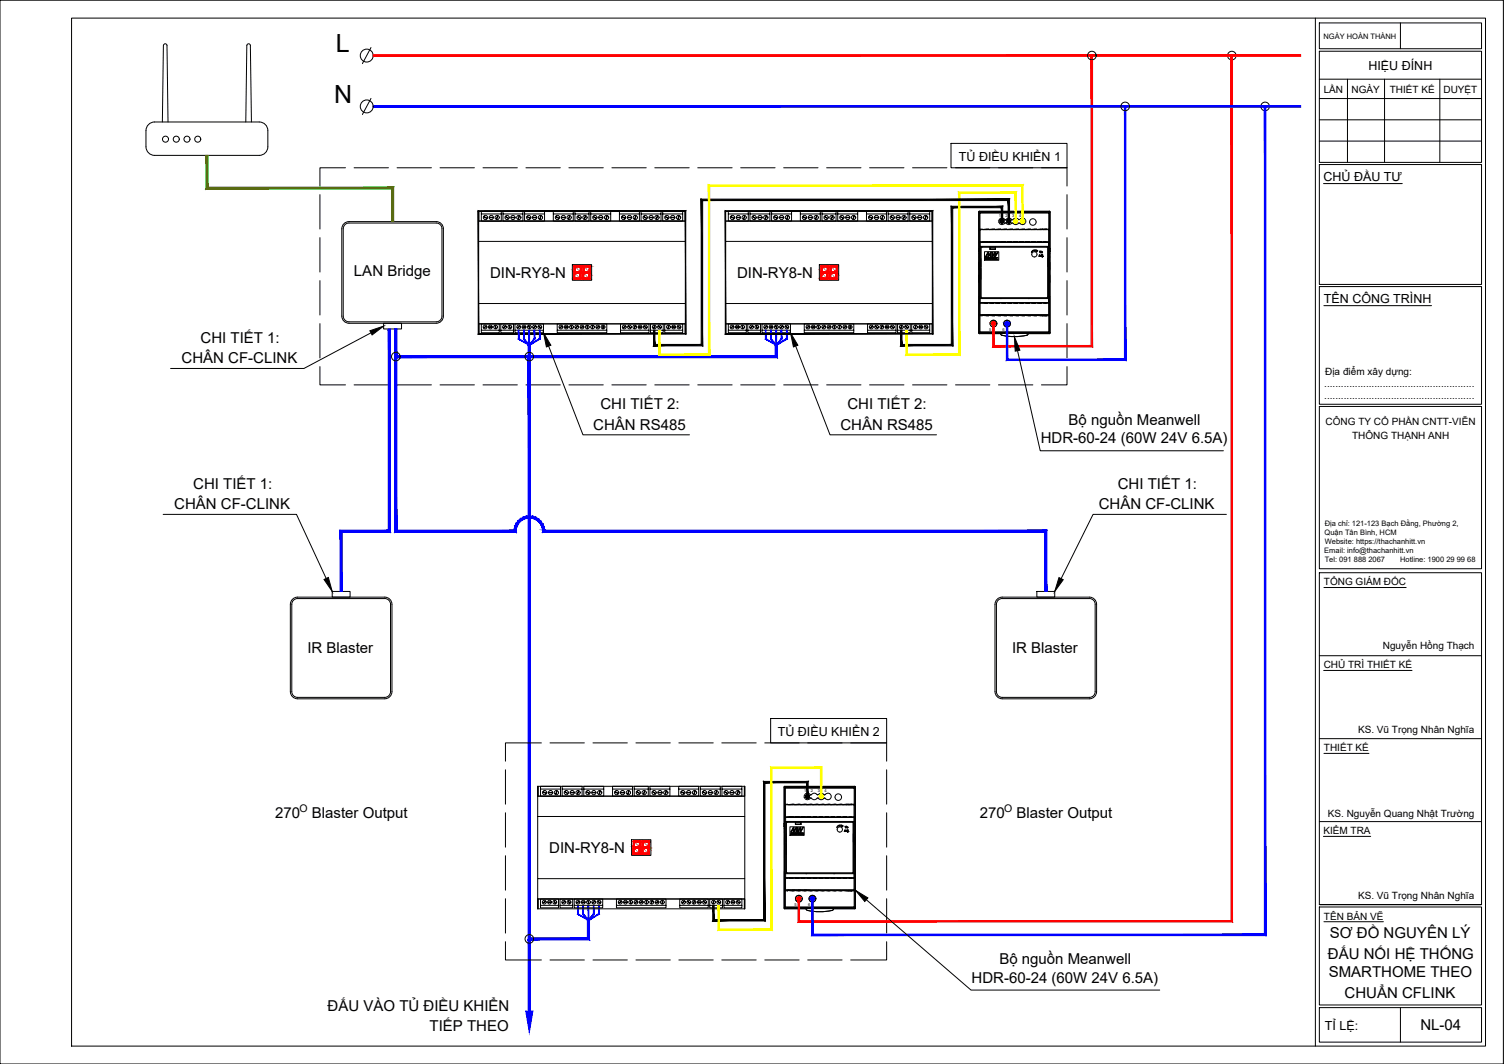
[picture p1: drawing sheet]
<svg xmlns="http://www.w3.org/2000/svg" width="420mm" height="297mm" viewBox="0 0 420 297" stroke-linecap="round" stroke-linejoin="round" font-family="sans-serif">
<defs><g id="words">
<g font-size="7">
<text x="93.8" y="14.5">L</text>
<text x="93.4" y="28.8">N</text>
</g>
<g font-size="4.2">
<text x="98.9" y="77.1">LAN Bridge</text>
<text x="136.9" y="77.5">DIN-RY8-N</text>
<text x="205.9" y="77.5">DIN-RY8-N</text>
<text x="56" y="95.7">CHI TIẾT 1:</text>
<text x="50.7" y="101.4">CHÂN CF-CLINK</text>
<text x="165.7" y="119.9">CHÂN RS485</text>
<text x="167.7" y="114.2">CHI TIẾT 2:</text>
<text x="234.8" y="119.9">CHÂN RS485</text>
<text x="236.7" y="114.2">CHI TIẾT 2:</text>
<text x="298.5" y="118.7">Bộ nguồn Meanwell</text>
<text x="290.8" y="123.7">HDR-60-24 (60W 24V 6.5A)</text>
<text x="54" y="136.4">CHI TIẾT 1:</text>
<text x="312.3" y="136.4">CHI TIẾT 1:</text>
<text x="48.7" y="142.2">CHÂN CF-CLINK</text>
<text x="307" y="142.2">CHÂN CF-CLINK</text>
<text x="85.9" y="182.4">IR Blaster</text>
<text x="282.7" y="182.4">IR Blaster</text>
<text x="76.8" y="228.4">270</text>
<text x="87.1" y="228.5">Blaster Output</text>
<text x="273.7" y="228.4">270</text>
<text x="284" y="228.5">Blaster Output</text>
<text x="153.4" y="238.1">DIN-RY8-N</text>
<text x="371.5" y="261.9">SƠ ĐỒ NGUYÊN LÝ</text>
<text x="279.2" y="269.2">Bộ nguồn Meanwell</text>
<text x="371" y="267.7">ĐẤU NỐI HỆ THỐNG</text>
<text x="271.4" y="274.3">HDR-60-24 (60W 24V 6.5A)</text>
<text x="371.2" y="272.8">SMARTHOME THEO</text>
<text x="375.6" y="278.5">CHUẨN CFLINK</text>
<text x="91.5" y="282.1">ĐẤU VÀO TỦ ĐIỀU KHIỂN</text>
<text x="120" y="287.9">TIẾP THEO</text>
<text x="396.8" y="287.6">NL-04</text>
</g>
<g font-size="3.5">
<text x="382.3" y="19.5">HIỆU ĐÍNH</text>
<text x="267.9" y="45">TỦ ĐIỀU KHIỂN 1</text>
<text x="369.7" y="50.5">CHỦ ĐẦU TƯ</text>
<text x="369.8" y="84.6">TÊN CÔNG TRÌNH</text>
<text x="217.3" y="205.5">TỦ ĐIỀU KHIỂN 2</text>
<text x="370.1" y="287.4">TỈ LỆ:</text>
</g>
<g font-size="2.9">
<text x="83.7" y="226.6">O</text>
<text x="280.5" y="226.6">O</text>
</g>
<g font-size="2.8">
<text x="369.8" y="26.1">LẦN</text>
<text x="377.6" y="26">NGÀY</text>
<text x="388.3" y="26.1">THIẾT KẾ</text>
<text x="403.2" y="26">DUYỆT</text>
<text x="370.2" y="104.8">Địa điểm xây dựng:</text>
<text x="370" y="108.1">......................................................</text>
<text x="370" y="111.4">......................................................</text>
<text x="370.3" y="118.6">CÔNG TY CỔ PHẦN CNTT-VIỄN</text>
<text x="377.7" y="122.5">THÔNG THẠNH ANH</text>
<text x="369.9" y="163.4">TỔNG GIÁM ĐỐC</text>
<text x="386.3" y="181.2">Nguyễn Hồng Thạch</text>
<text x="369.8" y="186.6">CHỦ TRÌ THIẾT KẾ</text>
<text x="369.9" y="209.7">THIẾT KẾ</text>
<text x="379.4" y="204.7">KS. Vũ Trọng Nhân Nghĩa</text>
<text x="369.7" y="232.9">KIỂM TRA</text>
<text x="370.9" y="228.1">KS. Nguyễn Quang Nhật Trường</text>
<text x="379.4" y="251.1">KS. Vũ Trọng Nhân Nghĩa</text>
<text x="369.9" y="256.7">TÊN BẢN VẼ</text>
</g>
<g font-size="2.1">
<text x="369.7" y="10.9">NGÀY HOÀN THÀNH</text>
<text x="370" y="149.4">Quận Tân Bình, HCM</text>
<text x="370.1" y="146.9">Địa chỉ: 121-123 Bạch Đằng, Phường 2,</text>
<text x="370" y="154.4">Email: info@thachanhitt.vn</text>
<text x="370.1" y="151.9">Website: https://thachanhitt.vn</text>
<text x="370.1" y="157">Tel: 091 888 2067</text>
<text x="391.1" y="157">Hotline: 1900 29 99 68</text>
</g>
<g font-size="1.1">
<text x="279" y="60.6">1</text>
<text x="280.9" y="60.6">2</text>
<text x="282.8" y="60.6">3</text>
<text x="284.7" y="60.6">4</text>
<text x="276.3" y="92.3">5</text>
<text x="280.1" y="92.3">6</text>
<text x="224.6" y="221.1">1</text>
<text x="226.5" y="221.1">2</text>
<text x="228.4" y="221.1">3</text>
<text x="230.3" y="221.1">4</text>
<text x="221.9" y="252.9">5</text>
<text x="225.7" y="252.9">6</text>
</g>
</g></defs>
<!-- layer: 0 -->
<g fill="#000" stroke="#000" stroke-width=".28">
<path d="M103.3 92.3l3.9-1.3-3.3 2.5zM151.8 92.9l2.1 3.5-1.3 .5zM220.8 92.9l2.1 3.5-1.2 .5zM283.4 94l1.5 3.8-1.3 .2zM90.5 161.8l1.2-.6 1.1 3.9zM295.8 161.2l1.2 .6-2.3 3.3zM239 248.6l3.5 2.1-.9 1z"/>
<path d="M133.6 58.9h58zM133.7 59l57.9-.1zM191.6 58.9v34.3zM191.5 59l.1 34.2zM133.6 93.2h58zM133.6 93.2l57.9-.1zM133.6 58.9v34.3zM133.6 58.9l.1 34.2z"/>
<path d="M202.6 58.9h58zM202.7 59l57.9-.1zM260.6 58.9v34.3zM260.5 59l.1 34.2zM202.6 93.2h58zM202.6 93.2l57.9-.1zM202.6 58.9v34.3zM202.6 58.9l.1 34.2z"/>
<path d="M279.7 58v3.8h.4zM280.1 57.6v4.2l-.4-3.8zM266.2 58h13.5l.4-.4zM265.8 57.6h14.3l-13.9 .4zM265.8 57.6l.4 39v-38.6zM265.8 57.6l.4 39-.4-.4zM251.6 96.6h14.6l-.4-.4zM251.6 96.6l.4-.4h13.8zM251.6 92.2v4.4l.4-.4zM251.6 92.2h.4v4z"/>
<path d="M279.9 61.3h.2zM279.8 61.3h.3z"/>
<path d="M279.8 61.3l.3 .1zM279.7 61.4h.4z"/>
<path d="M279.8 62.3h.3zM279.8 62.3h.2z"/>
<path d="M279.7 61.4h.5zM279.6 61.4h.6z"/>
<path d="M279.7 62.2h.4zM279.7 62.2l.4 .1z"/>
<path d="M279.6 61.4l.7 .1zM279.6 61.5h.7z"/>
<path d="M279.6 62.2h.6zM279.6 62.2h.5z"/>
<path d="M279.6 61.5h.7zM279.6 61.5h.7z"/>
<path d="M279.6 62.1h.7zM279.6 62.1l.6 .1z"/>
<path d="M279.5 61.5l.9 .1zM279.5 61.5l.9 .1z"/>
<path d="M279.5 62h.8zM279.5 62l.8 .1z"/>
<path d="M279.5 61.6l.9 .1zM279.5 61.6l.9 .1z"/>
<path d="M279.5 62h.9zM279.5 62h.8z"/>
<path d="M279.5 61.7l.9 .1zM279.5 61.7l.9 .1z"/>
<path d="M279.5 61.9h.9zM279.5 61.9l.9 .1z"/>
<path d="M279.4 61.8h1zM279.4 61.8l1 .1z"/>
<path d="M281.6 56v5.8h.4zM281.6 56l.4-.4v6.2zM196.3 56h85.3l.4-.4zM195.9 55.6h86.1l-85.7 .4zM195.9 55.6l.4 41v-40.6zM195.9 55.6l.4 41-.4-.4zM182.6 96.6h13.7l-.4-.4zM182.6 96.6l.4-.4h12.9zM182.6 92.2v4.4l.4-.4zM182.6 92.2h.4v4z"/>
<path d="M281.8 61.3h.2zM281.7 61.3h.3z"/>
<path d="M281.7 61.3l.3 .1zM281.6 61.4h.4z"/>
<path d="M281.7 62.3h.3zM281.7 62.3h.2z"/>
<path d="M281.6 61.4h.5zM281.5 61.4h.6z"/>
<path d="M281.6 62.2h.4zM281.6 62.2l.4 .1z"/>
<path d="M281.5 61.4l.7 .1zM281.5 61.5h.7z"/>
<path d="M281.5 62.2h.6zM281.5 62.2h.5z"/>
<path d="M281.5 61.5h.7zM281.5 61.5h.7z"/>
<path d="M281.5 62.1h.7zM281.5 62.1l.6 .1z"/>
<path d="M281.4 61.5l.9 .1zM281.4 61.5l.9 .1z"/>
<path d="M281.4 62h.8zM281.4 62l.8 .1z"/>
<path d="M281.4 61.6l.9 .1zM281.4 61.6l.9 .1z"/>
<path d="M281.4 62h.9zM281.4 62h.8z"/>
<path d="M281.3 61.7l1 .1zM281.3 61.7l1 .1z"/>
<path d="M281.3 61.8l1 .1zM281.3 61.8l1 .1z"/>
<path d="M281.3 61.9h1zM281.3 61.9l1 .1z"/>
<path d="M225.4 218.6v3.8h.4zM225.4 218.6l.4-.4v4.2zM213.7 218.6h11.7l.4-.4zM213.3 218.2h12.5l-12.1 .4zM213.3 218.2l.4 38.9v-38.5zM213.3 218.2l.4 38.9-.4-.4zM199.1 257.1h14.6l-.4-.4zM199.5 256.7h13.8l-14.2 .4zM199.1 252.7v4.4l.4-.4zM199.1 252.7h.4v4z"/>
<path d="M225.5 221.9h.2zM225.4 221.9h.3z"/>
<path d="M225.4 221.9h.4zM225.4 221.9h.4z"/>
<path d="M225.4 222.8h.3zM225.4 222.8h.2z"/>
<path d="M225.4 221.9l.4 .1zM225.3 222h.5z"/>
<path d="M225.4 222.8h.4zM225.4 222.8h.3z"/>
<path d="M225.3 222h.6zM225.2 222h.7z"/>
<path d="M225.3 222.7h.5zM225.3 222.7l.5 .1z"/>
<path d="M225.2 222l.8 .1zM225.2 222l.8 .1z"/>
<path d="M225.2 222.7h.7zM225.2 222.7h.6z"/>
<path d="M225.1 222.1l.9 .1zM225.1 222.1l.9 .1z"/>
<path d="M225.1 222.6h.9zM225.1 222.6l.8 .1z"/>
<path d="M225.1 222.2l.9 .1zM225.1 222.2l.9 .1z"/>
<path d="M225.1 222.5h.9zM225.1 222.5l.9 .1z"/>
<path d="M225.1 222.3l.9 .1zM225.1 222.3l.9 .1z"/>
<path d="M225.1 222.4h.9zM225.1 222.4h.9z"/>
<path d="M225.1 222.4h.9zM225.1 222.4l.9 .1z"/>
</g>
<g fill="none" stroke="#000" stroke-width=".28">
<path d="M0 .1h420v296.9h-420zM20 5.1h395v286.9h-395zM103.6 13.3l-2.4 4.5M367.5 5.1v286.9M368.6 14.3h45.3v31h-45.3zM368.6 6.4h45.3v7.2h-45.3zM391.2 6.4v7.2M41.7 34.6l1.5-.5h29.2a2.4 2.4 0 0 1 2.4 2.4v4.5a2.4 2.4 0 0 1-2.4 2.4h-29.2a2.41 2.41 0 0 1-2.4-2.4v-4.5a2.39 2.39 0 0 1 .9-1.9zM45.4 34.1l.3-21.4a.5 .5 0 0 1 .5-.5 .5 .5 0 0 1 .5 .5l.2 21.4M68.7 34.1l.3-21.4a.5 .5 0 0 1 .5-.5 .5 .5 0 0 1 .5 .5l.2 21.4M103.6 27.5l-2.4 4.5M368.6 22.1h45.3"/>
<path d="M368.6 27.5h45.3M368.6 33.5h45.3M368.6 39.4h45.3M376.4 22.1v23.2M386.8 22.1v23.2M402.2 22.1v23.2M89.4 54.3v9.6M96.5 46.8h-7.1v5.1M98.9 46.8h9.6M110.9 46.8h9.6M122.9 46.8h9.6M133.7 59h57.8v2.7h-57.8z"/>
<path d="M133.7 59l.1 2.7zM134.5 59.7v2h5.5v-2h-5.5v-.7h5.5v.7M134.9 46.8h9.6M140.5 59.7v2h5.6v-2h-5.6v-.7h5.6v.7M146.5 59.7v2h5.6v-2h-5.6v-.7h5.6v.7M146.9 46.8h9.6M154.6 59.7v2h5.5v-2h-5.5v-.7h5.5v.7M158.9 46.8h9.6M160.6 59.7v2h4v-2h-4v-.7h4v.7M165 59.7v2h5.6v-2h-5.6v-.7h5.6v.7M170.9 46.8h9.6M173 59.7v2h5.6v-2h-5.6v-.7h5.6v.7"/>
<path d="M179.1 59.7v2h5.6v-2h-5.6v-.7h5.6v.7M182.9 46.8h9.6M185.1 59.7v2h5.6v-2h-5.6v-.7h5.6v.7M191.4 59l.1 2.7zM194.9 46.8h9.6M202.7 59h57.8v2.7h-57.8zM203.5 59.7v2h5.5v-2h-5.5v-.7h5.5v.7M206.9 46.8h9.6M209.5 59.7v2h5.6v-2h-5.6v-.7h5.6v.7M215.6 59.7v2h5.5v-2h-5.5v-.7h5.5v.7M218.9 46.8h9.6M223.6 59.7v2h5.6v-2h-5.6v-.7h5.6v.7"/>
<path d="M229.6 59.7v2h4v-2h-4v-.7h4v.7M230.9 46.8h9.6M234 59.7v2h5.6v-2h-5.6v-.7h5.6v.7M242.1 59.7v2h5.5v-2h-5.5v-.7h5.5v.7M242.9 46.8h9.6M248.1 59.7v2h5.6v-2h-5.6v-.7h5.6v.7M254.1 59.7v2h5.6v-2h-5.6v-.7h5.6v.7M254.9 46.8h9.6M260.4 59l.1 2.7zM265.7 40h32.4v6.8h-32.4zM266.9 46.8h9.6M273.4 59.1v11.1"/>
<path d="M273.4 59.1l.1 .1M273.5 59.2l.2 9.7-.2 24M273.5 59.2v33.7M273.6 59h19.6M273.6 59h.1M273.6 59l-.2 .1M273.6 59.4h.2M273.6 59.4v.1M273.6 59.4l.2-.1-.2 .2M273.7 59.4l-.1 .1M273.7 59.1l.1 .2h19.2l.1-.2M273.7 59h19.4"/>
<path d="M273.7 59.1h19.4M273.7 59l-.2 .2M273.7 59.1l-.2 .1M274.3 59.1h.9zM274.4 59.2l2.5-.1zM275.1 59.3l3.5-.2zM275.8 59.1v.1M276.7 59.3l3.6-.2zM277.4 59.1v.1M278.4 59.3l3.5-.2zM278.9 46.8h9.6M279.1 59.1v.1"/>
<path d="M279.2 59.1h1.5zM280.1 59.3l3.4-.2zM280.8 59.1v.1M281.1 59.1h1.5zM281.7 59.3l3.5-.2zM282.5 59.1v.1M283 59.1h1.5zM283.4 59.3l3.5-.2zM284.1 59.1v.1M284.9 59.1h1.5zM285 59.3l3.6-.2zM285.8 59.1v.1"/>
<path d="M286.7 59.3l3.5-.2zM287.4 59.1v.1M288.4 59.3l3.5-.2zM289.1 59.1v.1M290.1 59.3l2.3-.1zM290.8 59.1v.1M290.9 46.8h7.2v5.1M291.7 59.3h.7zM293 59.4h.1M293.1 59.1l.2 .1M293.1 59l.2 .2M293.1 59.4v.1"/>
<path d="M293.1 59.5h.1M293.1 59.4l-.1-.1 .1 .2M293.1 59.4l.1 .1M293.2 59l.1 .1M293.2 59h-.1M293.2 59.5l.1 33.4M293.3 59.2l-.1 .3M293.3 59.2v33.7M293.3 59.1v11.1M293.3 59.1v.1M298.1 54.3v9.6M368.6 45.9h45.3v33.5h-45.3z"/>
<path d="M369.7 51.3h22M89.4 66.3v9.6M89.4 78.3v9.6M96.1 62.5l1.4-.6h24.4a1.99 1.99 0 0 1 2 2v24.3a2.01 2.01 0 0 1-2 2.1l-24.4-.1a2.01 2.01 0 0 1-2-1.9v-24.4zM97.5 62.3h24.4M97.5 62.3a1.6 1.6 0 0 0-1.6 1.6v24.3a1.6 1.6 0 0 0 1.6 1.6h24.4a1.59 1.59 0 0 0 1.6-1.5v-24.4a1.6 1.6 0 0 0-1.6-1.6M133.7 67.4v17.3h57.8v-17.3h-57.8v-5.7h57.8v5.7M135.2 60.4l.8 .6zM136.8 60.6l.9 .2zM139 60.2l-.2 1zM141.3 60.4l.7 .6zM142.8 60.6l1 .2z"/>
<path d="M145 60.2l-.2 1zM147.3 60.4l.8 .6zM148.9 60.6l.9 .2zM151.1 60.2l-.2 1zM155.4 60.4l.7 .6zM156.9 60.6l.9 .2zM159.1 60.2l-.2 1zM159.9 73.9h5.4v4.3h-5.4zM161.4 60.4l.7 .6zM163.5 60.2l-.2 1zM165.8 60.4l.7 .6zM167.3 60.6l1 .2z"/>
<path d="M169.6 60.2l-.3 1zM173.8 60.4l.8 .6zM175.4 60.6l.9 .2zM177.6 60.2l-.2 1zM179.9 60.4l.7 .6zM181.4 60.6l1 .2zM183.6 60.2l-.2 1zM185.9 60.4l.8 .6zM187.4 60.6l1 .2zM189.7 60.2l-.2 1zM202.7 67.4v17.3h57.8v-17.3h-57.8v-5.7h57.8v5.7M204.2 60.4l.8 .6z"/>
<path d="M205.8 60.6l.9 .2zM208 60.2l-.2 1zM210.3 60.4l.7 .6zM211.8 60.6l1 .2zM214 60.2l-.2 1zM216.3 60.4l.8 .6zM217.9 60.6l.9 .2zM220.1 60.2l-.2 1zM224.4 60.4l.7 .6zM225.9 60.6l.9 .2zM228.1 60.2l-.2 1zM228.9 73.9h5.4v4.3h-5.4z"/>
<path d="M230.4 60.4l.8 .6zM232.5 60.2l-.2 1zM234.8 60.4l.8 .6zM236.3 60.6l1 .2zM238.6 60.2l-.3 1zM242.8 60.4l.8 .6zM244.4 60.6l.9 .2zM246.6 60.2l-.2 1zM248.9 60.4l.7 .6zM250.4 60.6l1 .2zM252.6 60.2l-.2 1zM254.9 60.4l.8 .6z"/>
<path d="M256.5 60.6l.9 .2zM258.7 60.2l-.2 1zM273.4 70.2h.1M273.4 69.4h.1M273.4 69.4v.8M273.4 69.4v23.6M273.5 76.8v2.2zM273.5 73.2v2.1zM273.5 73.5h.1M273.5 75.1h.1M273.5 73.5v1.6M273.5 77.1v1.6"/>
<path d="M273.8 64l2.4 .1M273.8 64v-4.5h19.2v4.5M273.8 64h19.2M273.8 64l-.2 .1M273.8 67.5l-.1 .3 .1-.2v1.2M273.8 67.5h1.5M273.8 67.5l-.2 .2M273.8 64.3h-.2l.2-.2v3.4M273.8 67.6h19.1l.2 .2zM273.8 68.8v15.7M273.8 68.8h19.3M273.8 68.8h-.1"/>
<path d="M274 69.1v13.9M274 69.1h.1M274.2 69h.1M274.2 69h18.3M274.2 68.9l-.2 .2M274.5 67.5h18.4M276.2 64l-1.6 .1h3.3M276.6 69.5v.1M276.6 69v.6M276.6 69.5h.1M276.6 69.6h1.5M276.6 69h.1"/>
<path d="M277 67.5l-1.1 .1M277.9 64l-1.6 .1 3.3-.1M278.1 69h.1M278.1 69.5h-1.5v-.5h1.5v.5M278.1 69v.6M278.1 69.5v.1M278.7 67.5l-1.1 .1M279.6 64l-1.6 .1h3.3M279.6 64v.1M280.3 67.5l-1 .1M280.9 67.5v.1M281.3 64l-1.6 .1h3.2"/>
<path d="M282.6 67.5v.1M282.9 64l-1.6 .1h3.3M284.2 67.5l.1 .1M284.6 64l-1.6 .1h3.3M284.9 61.3h-.1a1.34 1.34 0 0 0-2.1 0 1.21 1.21 0 0 0-1.9 0 .96 .96 0 0 0-1.4-.3 .96 .96 0 0 0 0 1.5 .96 .96 0 0 0 1.4-.3 1.37 1.37 0 0 0 2.1 0 1.22 1.22 0 0 0 1.9 0l.1 .1M284.9 61.3a.92 .92 0 0 1 1.4-.2 .92 .92 0 0 1 0 1.4 .92 .92 0 0 1-1.4-.2M285.9 67.5v.1M286.3 64l-1.6 .1h3.2M287.6 67.5v.1M287.9 64l-1.6 .1h3.3M289.3 67.5v.1M289.6 64l-1.6 .1 5-.1"/>
<path d="M290.8 64.1l1.5-.1zM290.9 67.5v.1M291.3 64.1h-1.6h1.1M291.4 64.1l.9-.1zM291.4 67.6l.9-.1zM292.5 69h.1M292.5 68.9l.2 .2M292.5 69l.2 .1M292.7 69.1h.1M292.7 69.1v13.9M292.9 67.6v16.9M292.9 67.5v.1"/>
<path d="M293 64.3h.1l-.1-.2-.1 3.4M293 67.5l.1 .2M293 64l.2 .1M293.2 73.5h.1M293.2 77.1h.1M293.2 73.2v2.1zM293.2 76.8v2.2zM293.2 78.7h.1M293.2 73.5v1.6M293.2 77.1v1.6M293.3 69.4v23.6M293.3 70.2h.1"/>
<path d="M293.3 69.4h.1M293.3 69.4v.8M298.1 66.3v9.6M298.1 78.3v9.6M89.4 90.3v9.6M103.6 92.9l-18.7 10h-37.2M107.2 90.3h5v1.5h-5zM133.7 84.7v5.7h57.8v-5.7M133.7 90.4h57.8v2.8h-57.8zM133.7 90.4l.1 2.8zM134.5 92.2v-1.8h5v1.8h-5v.7h5v-.7M135.1 91.5l.8-.4z"/>
<path d="M136.5 91.3h.9zM138.2 90.9l.4 .8zM139.9 92.2v-1.8h3.5v1.8h-3.5v.7h3.5v-.7M140.5 91.5l.8-.4zM142.2 90.9l.4 .8zM143.9 92.2v-1.8h7.9v1.8h-7.9v.7h7.9v-.7M144.5 91.5l.8-.4zM145.9 91.3h.9zM147.6 90.9l.4 .8zM149 91.6l.7-.6zM150.5 91l.6 .6zM153.3 96.6l9.6 24.8h29.7"/>
<path d="M155.7 92.2v-1.8h13.8v1.8h-13.8v.7h13.8v-.7M156.3 91.5l.8-.4zM157.7 91.3h.9zM159.4 90.9l.4 .8zM160.8 91.6l.7-.6zM162.2 91.4l.8-.2zM164 90.9l.1 .8zM165.6 90.9l-.1 .8zM166.6 91.4l.8-.2zM168.4 90.9l.1 .8zM173.3 92.2v.7h8v-.7h-8v-1.8h8v1.8M174 91.5l.8-.4z"/>
<path d="M175.5 91l.7 .6zM177.4 90.9l-.2 .8zM178.4 91.2l.8 .2zM179.9 91l.8 .5zM181.7 92.2v.7h3.6v-.7h-3.6v-1.8h3.6v1.8M182.9 90.9l-.2 .8zM183.9 91l.7 .6zM185.7 92.2v.7h5v-.7h-5v-1.8h5v1.8M186.8 90.9l-.2 .8zM187.8 91.2l.8 .2zM189.3 91l.7 .6zM191.4 90.4l.1 2.8z"/>
<path d="M202.7 84.7v5.7h57.8v-5.7M202.7 90.4h57.8v2.8h-57.8zM203.5 92.2v-1.8h5v1.8h-5v.7h5v-.7M204.1 91.5l.8-.4zM205.5 91.3h.9zM207.3 90.9l.3 .8zM208.9 92.2v-1.8h3.5v1.8h-3.5v.7h3.5v-.7M209.5 91.5l.8-.4zM211.2 90.9l.4 .8zM212.9 92.2v-1.8h7.9v1.8h-7.9v.7h7.9v-.7M213.5 91.5l.8-.4zM214.9 91.3h.9z"/>
<path d="M216.7 90.9l.4 .8zM218 91.6l.7-.6zM219.5 91l.6 .6zM222.3 96.6l9.6 24.8h29.7M224.7 92.2v-1.8h13.8v1.8h-13.8v.7h13.8v-.7M225.3 91.5l.8-.4zM226.7 91.3h.9zM228.5 90.9l.4 .8zM229.8 91.6l.7-.6zM231.2 91.4l.8-.3zM233 90.9l.2 .8zM234.6 90.9l-.1 .8z"/>
<path d="M235.6 91.4l.8-.2zM237.4 90.9l.1 .8zM242.4 92.2v.7h7.9v-.7h-7.9v-1.8h7.9v1.8M243 91.5l.8-.4zM244.5 91l.7 .6zM246.4 90.9l-.2 .8zM247.4 91.2l.8 .2zM248.9 91l.7 .6zM250.7 92.2v.7h3.6v-.7h-3.6v-1.8h3.6v1.8M251.9 90.9l-.2 .8zM252.9 91l.7 .6zM254.7 92.2v.7h5v-.7h-5v-1.8h5v1.8"/>
<path d="M255.8 90.9l-.2 .8zM256.8 91.2l.8 .2zM258.3 91l.7 .6zM260.4 90.4l.1 2.8zM273.4 93l.2 .2M273.5 92.9l-.1 .1M273.5 92.9l.2 .2M273.6 93.2h19.6M273.6 88l.8 .2M273.6 84.5l.2 .1M273.7 84.3l.1 .2M273.7 83.3h19.4"/>
<path d="M273.7 93.1h19.4M273.7 93.1l-.1 .1M273.8 88v4.8l-.2-.2h19.4v-4.4M273.8 88h19.1l.1 .2M273.8 84.6v3.2h19.1v-3.2M273.8 84.6h19.1M273.8 87.8h-.2l.2 .2M273.8 87.8v.2M273.8 84.5h19.1M274 83h.1M274 83l.2 .2M274.2 83.2h18.3"/>
<path d="M274.2 83.2h.1M274.3 92.9l.9 .1zM274.4 92.9l2.5 .1-1.2-.1M274.4 92.9l1.3 .1M274.4 84.6h-.6M274.4 88.1h.1M274.4 87.9l1.3 .1M275 92.8l3.6 .2zM275.8 87.8l1.6 .2M275.9 84.6h-1.5M276.2 88.1h-1.8M276.7 92.8l3.6 .2z"/>
<path d="M276.7 93l1.6 .1zM277.4 92.9v.1M277.4 93h.1M277.4 87.8l1.6 .2M277.6 84.6h-2.9h1.2M277.9 88.1l-3.3-.1 1.6 .2M278.4 92.8l3.5 .2zM279.1 92.9v.1M279.1 92.9h.1M279.1 87.8l1.6 .2M279.2 84.6h-2.8h1.2M279.5 83.4h.1"/>
<path d="M279.5 93v.1M279.5 93.1l.4 .5M279.6 88.1l-3.3-.1 1.6 .2M279.9 93.6a16.1 16.1 0 0 0 7 0M279.9 93.6h.1M279.9 93.6a16.1 16.1 0 0 0 6.9 0M280 92.8l3.5 .2zM280.4 90.3h.1M280.5 93l1.6 .1zM280.7 92.9v.1M280.8 92.9h.1M280.9 84.6h-2.8h1.1"/>
<path d="M281.3 88.1l-3.3-.1 1.6 .2M281.7 92.8l3.5 .2zM282.2 90.3h.1M282.4 92.9v.1M282.6 84.6h-2.9h1.2M282.9 88.1l-3.2-.1 1.6 .2M283.1 88h.1M283.4 92.8l3.5 .2zM283.7 88h.1M284.1 92.9v.1M284.3 84.6h-2.9h1.2M284.3 97.9l6.3 27.9h51.2"/>
<path d="M284.6 88.1l-3.3-.1 1.6 .2M285 92.8l3.6 .2zM285.8 92.9v.1M285.9 84.6h-2.8h1.1M286.3 88.1l-3.3-.1 1.6 .2M286.7 92.8l3.5 .2zM286.8 93.6h.1M287.3 93l-.5 .6M287.3 83.4h.1M287.3 93.1l-.4 .5M287.4 92.9v.1M287.6 84.6h-2.8h1.1"/>
<path d="M287.9 88.1l-3.2-.1 1.6 .2M288.4 92.8l3.5 .2zM289.1 92.9v.1M289.3 84.6h-2.9h1.2M289.6 88.1l-3.3-.1 1.6 .2M289.6 88.2l-1.6-.2 3.3 .2M290.1 92.8l2.3 .2zM290.8 92.9v.1M290.8 88l1.5 .1M290.9 84.6h-1.1h3.1M290.9 84.6h-2.8h1.2M291.3 88.2l-1.6-.2 2.6 .2"/>
<path d="M291.3 88.2h1M291.3 88.1v.1M291.4 88l.9 .1zM291.4 84.6h.9zM291.7 92.8l.7 .1zM292.3 88.2h.7M292.5 83.2h.1M292.7 83h.1M292.7 83l-.2 .1M292.7 83l-.2 .2M292.9 87.8h.2l-.1 .2zM293 92.6h.2l-.2 .2z"/>
<path d="M293.1 93.1l.1 .1M293.1 84.3l-.2 .2M293.1 84.5l-.1 .1M293.2 88l-.2 .1M293.3 92.9l-.2 .2-.1-.3h-19.2l-.1 .3M293.3 92.9v.1M293.3 92.9l-.2 .2M293.3 93l-.1 .2M298.1 90.3v9.6M368.6 80h45.3v32.9h-45.3zM369.8 85.3h30.1M89.4 102.3v5.1h7.1"/>
<path d="M98.9 107.4h9.6M110.9 107.4h9.6M122.9 107.4h9.6M134.9 107.4h9.6M146.9 107.4h9.6M158.9 107.4h9.6M170.9 107.4h9.6M182.9 107.4h9.6M194.9 107.4h9.6M206.9 107.4h9.6M218.9 107.4h9.6M230.9 107.4h9.6"/>
<path d="M242.9 107.4h9.6M254.9 107.4h9.6M266.9 107.4h9.6M278.9 107.4h9.6M298.1 102.3v5.1h-7.2M368.6 113.5h45.3v45.3h-45.3zM45.6 143.6h37.2l8.3 17.9M342.6 143.6h-37.2l-9 17.9M368.6 159.9h45.3v92.6h-45.3zM81.1 168.7v24.4M81.1 168.7a1.99 1.99 0 0 1 2-2h24.4a1.99 1.99 0 0 1 2 2v24.4a1.99 1.99 0 0 1-2 2h-24.4a2.01 2.01 0 0 1-2-2M82 167.6l1.1-.5h24.4a1.6 1.6 0 0 1 1.6 1.6v24.4a1.6 1.6 0 0 1-1.6 1.6h-24.4a1.6 1.6 0 0 1-1.6-1.6v-24.4z"/>
<path d="M92.8 165.1h5v1.6h-5zM278.6 167.3l1.4-.6h24.4a1.99 1.99 0 0 1 1.9 2v24.4a2.01 2.01 0 0 1-2 2h-24.3a2.01 2.01 0 0 1-2-2v-24.4zM278.8 167.6l1.2-.5h24.4a1.59 1.59 0 0 1 1.5 1.6l.1 24.4a1.6 1.6 0 0 1-1.7 1.6h-24.3a1.6 1.6 0 0 1-1.6-1.6v-24.4zM289.7 165.1h5v1.6h-5zM369.9 164h22.9M368.6 183.1h45.3M369.8 187.2h24.7M141.2 214.9v9.6M150.2 219.5h57.9v2.8h-57.9zM150.2 219.5l.1 2.8zM151.2 207.4h-10v5.1M153.6 207.4h9.6"/>
<path d="M165.7 207.4h9.5M177.7 207.4h9.6M189.6 207.4h9.7M201.6 207.4h9.7M207.9 219.5l.2 2.8zM213.6 207.4h9.6M215.3 200.6h32.4v6.8h-32.4zM219 219.7v11M219 219.7v33.8M219.1 219.8l.2 9.6-.2 24M219.1 219.8v33.6M219.2 219.5h19.6"/>
<path d="M219.2 219.5l.1 .1M219.2 219.5l-.2 .2M219.3 219.9h.1M219.3 219.9v.1M219.3 219.9h.1l-.1 .1M219.3 219.6h19.4M219.3 219.6l-.2 .2M219.3 219.6l.1 .3h19.2l.1-.3M220 219.7h.9zM220 219.8l2.5-.1zM220.7 219.8l3.5-.1zM221.4 219.7v.1"/>
<path d="M222.4 219.8l3.5-.1zM223.1 219.7v.1M224 219.8l3.6-.1zM224.8 219.7v.1M224.8 219.6l1.5 .1zM225.6 207.4h9.6M225.7 219.8l3.5-.1zM226.4 219.7v.1M226.7 219.6l1.5 .1zM227.3 219.8l3.6-.1zM228.1 219.7v.1M228.6 219.6l1.5 .1z"/>
<path d="M229 219.8l3.5-.1zM229.7 219.7v.1M230.5 219.6l1.6 .1zM230.7 219.8l3.5-.1zM231.4 219.7v.1M232.3 219.8l3.6-.1zM233.1 219.7v.1M234 219.8l3.6-.1zM234.7 219.7v.1M235.7 219.8l2.3-.1zM236.4 219.7v.1M237.4 219.8h.6z"/>
<path d="M237.6 207.4h10.1v5.1M238.6 219.9h.2M238.7 219.6l.2 .2M238.7 219.9l.1 .1M238.8 219.9h-.2l.2 .1M238.8 219.9v.1M238.8 219.5l-.1 .1M238.8 219.5l.2 .2M238.9 219.8v33.6M238.9 219.8l-.1 .2M239 219.7v11M239 219.7l-.1 .1"/>
<path d="M247.7 214.9v9.6M368.6 206.2h45.3M369.9 210.3h12.5M141.2 226.9v9.6M141.2 238.9v9.6M150.2 227.9v17.4h57.9v-17.4h-57.9v-5.6h57.9v5.6M151 220.3v2h5.6v-2h-5.6v-.8h5.6v.8M151.8 221l.7 .6zM153.3 221.2l1 .2zM155.5 220.8l-.2 .9zM157 220.3v2h5.6v-2h-5.6v-.8h5.6v.8M157.8 221l.8 .6z"/>
<path d="M159.4 221.2l.9 .2zM161.6 220.8l-.2 .9zM163.1 220.3v2h5.6v-2h-5.6v-.8h5.6v.8M163.9 221l.7 .6zM165.4 221.2l1 .2zM167.6 220.8l-.2 .9zM171.1 220.3v2h5.6v-2h-5.6v-.8h5.6v.8M171.9 221l.7 .6zM173.4 221.2l1 .2zM175.7 220.8l-.3 .9zM176.4 234.4h5.4v4.4h-5.4zM177.2 220.3v2h3.9v-2h-3.9v-.8h3.9v.8"/>
<path d="M177.9 221l.8 .6zM180.1 220.8l-.3 .9zM181.6 220.3v2h5.5v-2h-5.5v-.8h5.5v.8M182.3 221l.8 .6zM183.9 221.2l.9 .2zM186.1 220.8l-.2 .9zM189.6 220.3v2h5.6v-2h-5.6v-.8h5.6v.8M190.4 221l.7 .6zM191.9 221.2l1 .2zM194.1 220.8l-.2 .9zM195.6 220.3v2h5.6v-2h-5.6v-.8h5.6v.8M196.4 221l.8 .6z"/>
<path d="M198 221.2l.9 .2zM200.2 220.8l-.2 .9zM201.7 220.3v2h5.6v-2h-5.6v-.8h5.6v.8M202.5 221l.7 .6zM204 221.2l.9 .2zM206.2 220.8l-.2 .9zM219 230.7h.1M219.1 230h.1M219.1 230l-.1 .7M219.1 230v2.3M219.1 237.3l.1 2.2zM219.1 233.7l.1 2.2z"/>
<path d="M219.2 234h.1M219.2 235.6h.1M219.2 234v1.6M219.2 237.6v1.6M219.3 228.2v.1zM219.4 224.5l2.5 .1M219.4 224.5v-4.5h19.2v4.5M219.4 224.5v.2h19.2v-.2M219.4 224.5l-.2 .2M219.4 228h1.5M219.4 228l.1 .1M219.5 228l-.2 .2"/>
<path d="M219.5 224.8l-.2 .1 .2-.2-.1 3.3M219.5 228.2v1.1M219.5 229.3l-.2 15.7 19.3 .1 .1-.2-.1 .1-.1-1.1M219.5 229.3h19M219.5 229.3l-.2 .1M219.7 229.7v13.8M219.7 229.7h.1M219.9 229.5h18.3M219.9 229.5h.1M219.9 229.5l-.2 .2M220.1 228h18.5M221.9 224.5l-1.6 .1h3.2"/>
<path d="M222.2 229.6h.1M222.2 230.1h.1M222.2 229.6v.5M222.2 230.1h1.5M222.2 229.6h1.5v.5h-1.5zM222.6 228l-1 .1M223.5 224.5l-1.6 .1 3.3-.1M223.7 229.5v.6M223.7 229.5v.1M223.7 229.5l.1 .1M223.7 230.1h.1M223.8 229.6l-.1 .5"/>
<path d="M224.3 228l-1.1 .1M225 221.6a1.53 1.53 0 0 1 1.6 .3 1.09 1.09 0 0 1 1.8 0 1.42 1.42 0 0 1 1.7-.1l.2 .1a1.08 1.08 0 0 1 1.1-.4 1.08 1.08 0 0 1 .8 .8 .99 .99 0 0 1-.7 .9 .99 .99 0 0 1-1.1-.4 1.25 1.25 0 0 1-1.9 0 1.4 1.4 0 0 1-1.8 .1l-.1-.1a1.08 1.08 0 0 1-1.1 .4 1.08 1.08 0 0 1-.8-.9zM225.2 224.5l-1.6 .1h3.3M225.2 224.5v.1M226 228l-1.1 .1M226.5 228v.1M226.9 224.5l-1.6 .1h3.3M228.2 228v.1M228.6 224.5l-1.6 .1h3.2M229.9 228v.1M230.2 224.5l-1.6 .1h3.3M231.6 228v.1"/>
<path d="M231.9 224.5l-1.6 .1h3.3M233.2 228v.1M233.6 224.5l-1.6 .1h3.3M234.9 228v.1M235.3 224.5l-1.6 .1 4.9-.1M236.5 224.6l1.5-.1zM236.6 228v.1M236.9 224.6h-1.6h1.2M237 224.6h1zM237.1 228.1h.8zM238.2 229.5h.1M238.2 229.5l.2 .2"/>
<path d="M238.4 229.7v13.8M238.4 229.7h.1M238.5 229.3v14.6M238.6 229.3l.1 .1M238.6 228.1h-19.1l19.1 .1M238.6 228.2l-.1 1.1M238.6 228.1l.1 .2M238.6 228.2l.1 .1M238.6 228v.2M238.6 224.8l.2 .1-.2-.2v3.3M238.6 228l.2 .2M238.6 224.5l.2 .2"/>
<path d="M238.7 228.3l.2 25.1M238.8 220h.1M238.8 220l-.1 8.3M238.9 234h.1M238.9 237.6v1.6M238.9 233.7v2.2zM238.9 237.3v2.2zM238.9 235.6h.1M238.9 234v1.6M239 230h.1M239 230v2.3M239 230.7v.1"/>
<path d="M239 230v.7M247.7 226.9v9.6M247.7 238.9v9.6M368.6 229.4h45.3M369.7 233.5h13.2M141.2 250.9v9.6M150.2 245.3v5.7h57.9v-5.7M150.2 251h57.9v2.7h-57.9zM150.2 251l.1 2.7zM151 252.7v-1.7h5v1.7h-5v.7h5v-.7M151.6 252l.8-.3zM153.1 251.8l.8 .1z"/>
<path d="M154.8 251.5l.4 .8zM156.4 252.7v-1.7h3.6v1.7h-3.6v.7h3.6v-.7M157.1 252l.8-.3zM158.7 251.5l.5 .8zM160.4 252.7v-1.7h8v1.7h-8v.7h8v-.7M161.1 252l.7-.3zM162.5 251.8l.9 .1zM164.2 251.5l.4 .8zM165.5 252.1l.7-.5zM167 251.6l.7 .6zM172.2 252.7v-1.7h13.9v1.7h-13.9v.7h13.9v-.7M172.9 252l.7-.3z"/>
<path d="M174.3 251.8l.9 .1zM176 251.5l.4 .8zM177.3 252.1l.7-.5zM178.7 251.9l.9-.1zM180.5 251.4l.2 .9zM182.1 251.4l-.1 .9zM183.1 252l.9-.2zM185 251.4l.1 .9zM189.9 252.7v.7h8v-.7h-8v-1.7h8v1.7M190.6 252.1l.7-.5zM192.1 251.5l.6 .7zM194 251.4l-.2 .9z"/>
<path d="M194.9 251.8l.9 .1zM196.5 251.6l.7 .5zM198.3 252.7v.7h3.5v-.7h-3.5v-1.7h3.5v1.7M199.4 251.4l-.2 .9zM200.4 251.6l.7 .5zM202.2 252.7v.7h5.1v-.7h-5.1v-1.7h5.1v1.7M203.4 251.4l-.2 .9zM204.3 251.8l.9 .1zM205.9 251.6l.7 .5zM207.9 251l.2 2.7zM219 253.5l.2 .2M219.1 243.3l-.1 10.2"/>
<path d="M219.1 253.4l.2 .2M219.2 253.7h19.6M219.2 248.5l.8 .2M219.3 248.4l.2 .2zM219.3 245l.2 .2M219.3 243.8l19.2 .1M219.3 253.6h19.4M219.3 253.6l-.1 .1M219.3 253.6l.1-.2h19.2l.1 .2M219.4 248.6v4.8l-.2-.2h19.4v-4.5M219.4 248.6l19.2 .1M219.4 245.2v3.2h19.2v-3.2"/>
<path d="M219.4 245.2h19.2M219.7 243.5h.1M219.7 243.5l.2 .2M219.9 243.7h18.3M219.9 243.7h.1M220 253.5h.9zM220 253.4l2.5 .1h-1.1M220 253.4l1.4 .1M220 248.7h.1M220 245.1l-.6 .1M220 248.4l1.3 .1M220.7 253.4l3.5 .1z"/>
<path d="M221.4 253.5h.1M221.4 248.4l1.6 .1M221.5 245.1l-1.5 .1M221.9 248.6l-1.9 .1M222.3 253.4l3.6 .1zM222.4 253.5l1.6 .1zM223 253.5h.1M223.1 253.5h.1M223.1 248.4l1.6 .1M223.2 245.1h-2.8l1.1 .1M223.5 248.6h-3.2l1.6 .1M224 253.4l3.6 .1z"/>
<path d="M224.7 253.5h.1M224.8 253.5h.1M224.8 248.4l1.5 .1M224.9 245.1h-2.9l1.2 .1M225.1 253.6l.5 .6M225.1 243.9h.1M225.1 253.6h.1M225.1 253.6l.5 .5M225.2 248.6h-3.3l1.6 .1M225.6 254.2a16.1 16.1 0 0 0 6.9 0M225.6 254.2h.1M225.7 253.4l3.5 .1z"/>
<path d="M226 250.9h.1M226.2 253.5l1.6 .1zM226.4 253.5h.1M226.5 245.1h-2.8l1.2 .1M226.9 248.6h-3.3l1.6 .1M227.3 253.4l3.6 .1zM227.9 250.9h.1M228.1 253.5h-.1M228.2 245.1h-2.8l1.1 .1M228.6 248.6h-3.3l1.6 .1M228.7 248.5h.1M229 253.4l3.5 .1z"/>
<path d="M229.3 248.5h.1M229.7 253.5h.1M229.9 245.1h-2.9l1.2 .1M230.2 248.6h-3.2l1.6 .1M230.7 253.4l3.5 .1zM231.4 253.5h.1M231.6 245.1h-2.9l1.2 .1M231.9 248.6h-3.3l1.6 .1M232.3 253.4l3.6 .1zM232.5 254.2h.1M232.5 254.1l.4-.5-.4 .6M232.9 243.9h.1"/>
<path d="M232.9 253.6h.1M233.1 253.5h.1M233.2 245.1h-2.8l1.2 .1M233.6 248.6h-3.3l1.6 .1M234 253.4l3.6 .1zM234.7 253.5h.1M234.9 245.1h-2.8l1.1 .1M235.3 248.6h-3.3l1.6 .1M235.3 248.6l2.7 .2zM235.7 253.4l2.3 .1zM236.4 253.5h.1M236.5 248.6l1.5 .1"/>
<path d="M236.5 245.1h-1.1l1.2 .1M236.5 245.1l2.1 .1M236.6 245.1h-2.9l1.2 .1M236.9 248.6h-3.2l1.5 .1M237 248.6l1 .1zM237.1 245.1l.8 .1zM237.4 253.4h.6zM238 248.7h.6M238.2 243.7h.1M238.4 243.5h.1M238.4 243.5l-.2 .2M238.6 248.4h.2l-.2 .2z"/>
<path d="M238.6 253.2h.2l-.2 .2zM238.7 253.6l.1 .1M238.7 243.8l-.1 .1M238.8 245l-.2 .2M238.8 248.5l-.2 .2M238.9 253.4l-.2 .2M238.9 253.4l.1 .1M239 243.3v10.2M239 253.5l-.2 .2M242 251.2l29.3 25.2h52.7M247.7 250.9v9.6M368.6 253.2h45.3v27.4h-45.3z"/>
<path d="M368.6 252.5h45.3M369.9 257.3h16.6M141.2 262.9v5.1h10M153.6 268h9.6M165.7 268h9.5M177.7 268h9.6M189.6 268h9.7M201.6 268h9.7M213.6 268h9.6M225.6 268h9.6M247.7 262.9v5.1h-10.1M368.6 281.3h45.3v9.6h-45.3z"/>
<path d="M391.2 281.3v9.6"/>
<circle cx="102.5" cy="15.5" r="1.8"/>
<circle cx="305" cy="15.5" r="1.2"/>
<circle cx="344.1" cy="15.5" r="1.2"/>
<circle cx="46.2" cy="38.9" r=".84"/>
<circle cx="49.2" cy="38.9" r=".84"/>
<circle cx="52.2" cy="38.9" r=".84"/>
<circle cx="55.2" cy="38.9" r=".84"/>
<circle cx="102.5" cy="29.7" r="1.8"/>
<circle cx="314.3" cy="29.7" r="1.2"/>
<circle cx="353.4" cy="29.7" r="1.2"/>
<circle cx="135.6" cy="60.7" r=".6"/>
<circle cx="137.2" cy="60.7" r=".6"/>
<circle cx="138.9" cy="60.7" r=".6"/>
<circle cx="141.7" cy="60.7" r=".6"/>
<circle cx="143.3" cy="60.7" r=".6"/>
<circle cx="144.9" cy="60.7" r=".6"/>
<circle cx="147.7" cy="60.7" r=".6"/>
<circle cx="149.3" cy="60.7" r=".6"/>
<circle cx="151" cy="60.7" r=".6"/>
<circle cx="155.7" cy="60.7" r=".6"/>
<circle cx="157.4" cy="60.7" r=".6"/>
<circle cx="159" cy="60.7" r=".6"/>
<circle cx="161.8" cy="60.7" r=".6"/>
<circle cx="163.4" cy="60.7" r=".6"/>
<circle cx="166.2" cy="60.7" r=".6"/>
<circle cx="167.8" cy="60.7" r=".6"/>
<circle cx="169.5" cy="60.7" r=".6"/>
<circle cx="174.2" cy="60.7" r=".6"/>
<circle cx="175.8" cy="60.7" r=".6"/>
<circle cx="177.5" cy="60.7" r=".6"/>
<circle cx="180.2" cy="60.7" r=".6"/>
<circle cx="181.9" cy="60.7" r=".6"/>
<circle cx="183.5" cy="60.7" r=".6"/>
<circle cx="186.3" cy="60.7" r=".6"/>
<circle cx="187.9" cy="60.7" r=".6"/>
<circle cx="189.6" cy="60.7" r=".6"/>
<circle cx="204.6" cy="60.7" r=".6"/>
<circle cx="206.3" cy="60.7" r=".6"/>
<circle cx="207.9" cy="60.7" r=".6"/>
<circle cx="210.7" cy="60.7" r=".6"/>
<circle cx="212.3" cy="60.7" r=".6"/>
<circle cx="213.9" cy="60.7" r=".6"/>
<circle cx="216.7" cy="60.7" r=".6"/>
<circle cx="218.3" cy="60.7" r=".6"/>
<circle cx="220" cy="60.7" r=".6"/>
<circle cx="224.7" cy="60.7" r=".6"/>
<circle cx="226.4" cy="60.7" r=".6"/>
<circle cx="228" cy="60.7" r=".6"/>
<circle cx="230.8" cy="60.7" r=".6"/>
<circle cx="232.4" cy="60.7" r=".6"/>
<circle cx="235.2" cy="60.7" r=".6"/>
<circle cx="236.8" cy="60.7" r=".6"/>
<circle cx="238.5" cy="60.7" r=".6"/>
<circle cx="243.2" cy="60.7" r=".6"/>
<circle cx="244.9" cy="60.7" r=".6"/>
<circle cx="246.5" cy="60.7" r=".6"/>
<circle cx="249.3" cy="60.7" r=".6"/>
<circle cx="250.9" cy="60.7" r=".6"/>
<circle cx="252.5" cy="60.7" r=".6"/>
<circle cx="255.3" cy="60.7" r=".6"/>
<circle cx="256.9" cy="60.7" r=".6"/>
<circle cx="258.6" cy="60.7" r=".6"/>
<circle cx="279.9" cy="61.8" r=".48"/>
<circle cx="281.8" cy="61.8" r=".48"/>
<circle cx="288.5" cy="62" r=".92"/>
<circle cx="110.6" cy="99.5" r="1.2"/>
<circle cx="135.5" cy="91.3" r=".53"/>
<circle cx="137" cy="91.3" r=".53"/>
<circle cx="138.4" cy="91.3" r=".53"/>
<circle cx="140.9" cy="91.3" r=".53"/>
<circle cx="142.4" cy="91.3" r=".53"/>
<circle cx="144.9" cy="91.3" r=".53"/>
<circle cx="146.4" cy="91.3" r=".53"/>
<circle cx="147.9" cy="99.5" r="1.2"/>
<circle cx="147.9" cy="91.3" r=".53"/>
<circle cx="149.3" cy="91.3" r=".53"/>
<circle cx="150.8" cy="91.3" r=".53"/>
<circle cx="156.7" cy="91.3" r=".53"/>
<circle cx="158.2" cy="91.3" r=".53"/>
<circle cx="159.6" cy="91.3" r=".53"/>
<circle cx="161.1" cy="91.3" r=".53"/>
<circle cx="162.6" cy="91.3" r=".53"/>
<circle cx="164.1" cy="91.3" r=".53"/>
<circle cx="165.5" cy="91.3" r=".53"/>
<circle cx="167" cy="91.3" r=".53"/>
<circle cx="168.5" cy="91.3" r=".53"/>
<circle cx="174.4" cy="91.3" r=".53"/>
<circle cx="175.9" cy="91.3" r=".53"/>
<circle cx="177.3" cy="91.3" r=".53"/>
<circle cx="178.8" cy="91.3" r=".53"/>
<circle cx="180.3" cy="91.3" r=".53"/>
<circle cx="182.8" cy="91.3" r=".53"/>
<circle cx="184.2" cy="91.3" r=".53"/>
<circle cx="186.7" cy="91.3" r=".53"/>
<circle cx="188.2" cy="91.3" r=".53"/>
<circle cx="189.7" cy="91.3" r=".53"/>
<circle cx="204.5" cy="91.3" r=".53"/>
<circle cx="206" cy="91.3" r=".53"/>
<circle cx="207.5" cy="91.3" r=".53"/>
<circle cx="209.9" cy="91.3" r=".53"/>
<circle cx="211.4" cy="91.3" r=".53"/>
<circle cx="213.9" cy="91.3" r=".53"/>
<circle cx="215.4" cy="91.3" r=".53"/>
<circle cx="216.9" cy="91.3" r=".53"/>
<circle cx="218.3" cy="91.3" r=".53"/>
<circle cx="219.8" cy="91.3" r=".53"/>
<circle cx="225.7" cy="91.3" r=".53"/>
<circle cx="227.2" cy="91.3" r=".53"/>
<circle cx="228.7" cy="91.3" r=".53"/>
<circle cx="230.1" cy="91.3" r=".53"/>
<circle cx="231.6" cy="91.3" r=".53"/>
<circle cx="233.1" cy="91.3" r=".53"/>
<circle cx="234.5" cy="91.3" r=".53"/>
<circle cx="236" cy="91.3" r=".53"/>
<circle cx="237.5" cy="91.3" r=".53"/>
<circle cx="243.4" cy="91.3" r=".53"/>
<circle cx="244.9" cy="91.3" r=".53"/>
<circle cx="246.3" cy="91.3" r=".53"/>
<circle cx="247.8" cy="91.3" r=".53"/>
<circle cx="249.3" cy="91.3" r=".53"/>
<circle cx="251.8" cy="91.3" r=".53"/>
<circle cx="253.3" cy="91.3" r=".53"/>
<circle cx="255.7" cy="91.3" r=".53"/>
<circle cx="257.2" cy="91.3" r=".53"/>
<circle cx="258.7" cy="91.3" r=".53"/>
<circle cx="277.5" cy="90.3" r=".95"/>
<circle cx="277.5" cy="90.3" r=".93"/>
<circle cx="281.3" cy="90.3" r=".95"/>
<circle cx="281.3" cy="90.3" r=".93"/>
<circle cx="152.2" cy="221.3" r=".6"/>
<circle cx="153.8" cy="221.3" r=".6"/>
<circle cx="155.4" cy="221.3" r=".6"/>
<circle cx="158.2" cy="221.3" r=".6"/>
<circle cx="159.8" cy="221.3" r=".6"/>
<circle cx="161.5" cy="221.3" r=".6"/>
<circle cx="164.2" cy="221.3" r=".6"/>
<circle cx="165.9" cy="221.3" r=".6"/>
<circle cx="167.5" cy="221.3" r=".6"/>
<circle cx="172.3" cy="221.3" r=".6"/>
<circle cx="173.9" cy="221.3" r=".6"/>
<circle cx="175.6" cy="221.3" r=".6"/>
<circle cx="178.3" cy="221.3" r=".6"/>
<circle cx="180" cy="221.3" r=".6"/>
<circle cx="182.7" cy="221.3" r=".6"/>
<circle cx="184.4" cy="221.3" r=".6"/>
<circle cx="186" cy="221.3" r=".6"/>
<circle cx="190.8" cy="221.3" r=".6"/>
<circle cx="192.4" cy="221.3" r=".6"/>
<circle cx="194" cy="221.3" r=".6"/>
<circle cx="196.8" cy="221.3" r=".6"/>
<circle cx="198.4" cy="221.3" r=".6"/>
<circle cx="200.1" cy="221.3" r=".6"/>
<circle cx="202.8" cy="221.3" r=".6"/>
<circle cx="204.5" cy="221.3" r=".6"/>
<circle cx="206.1" cy="221.3" r=".6"/>
<circle cx="234.2" cy="222.5" r=".92"/>
<circle cx="152" cy="251.9" r=".53"/>
<circle cx="153.5" cy="251.9" r=".53"/>
<circle cx="155" cy="251.9" r=".53"/>
<circle cx="157.5" cy="251.9" r=".53"/>
<circle cx="159" cy="251.9" r=".53"/>
<circle cx="161.5" cy="251.9" r=".53"/>
<circle cx="162.9" cy="251.9" r=".53"/>
<circle cx="164.4" cy="251.9" r=".53"/>
<circle cx="165.9" cy="251.9" r=".53"/>
<circle cx="167.3" cy="251.9" r=".53"/>
<circle cx="173.3" cy="251.9" r=".53"/>
<circle cx="174.7" cy="251.9" r=".53"/>
<circle cx="176.2" cy="251.9" r=".53"/>
<circle cx="177.7" cy="251.9" r=".53"/>
<circle cx="179.1" cy="251.9" r=".53"/>
<circle cx="180.6" cy="251.9" r=".53"/>
<circle cx="182.1" cy="251.9" r=".53"/>
<circle cx="183.6" cy="251.9" r=".53"/>
<circle cx="185" cy="251.9" r=".53"/>
<circle cx="190.9" cy="251.9" r=".53"/>
<circle cx="192.4" cy="251.9" r=".53"/>
<circle cx="193.9" cy="251.9" r=".53"/>
<circle cx="195.4" cy="251.9" r=".53"/>
<circle cx="196.8" cy="251.9" r=".53"/>
<circle cx="199.3" cy="251.9" r=".53"/>
<circle cx="200.8" cy="251.9" r=".53"/>
<circle cx="203.3" cy="251.9" r=".53"/>
<circle cx="204.8" cy="251.9" r=".53"/>
<circle cx="206.2" cy="251.9" r=".53"/>
<circle cx="223.2" cy="250.9" r=".93"/>
<circle cx="227" cy="250.9" r=".95"/>
<circle cx="227" cy="250.9" r=".93"/>
<circle cx="147.9" cy="262.1" r="1.2"/>
</g>
<g fill="#00f" stroke="#00f" stroke-width=".28">
<path d="M146.9 282.2h2l-1 6z"/>
<path d="M216.8 92.2l.2 4.2v-4.2zM216.8 92.2l.2 4.2h-.2z"/>
<path d="M213.8 92.2l.2 2.3v-2.3zM213.8 92.2l.2 2.3-.2 .2zM213.8 94.7l3.1 1.6-2.9-1.8zM213.8 94.7l3.1 1.6-.1 .1z"/>
<path d="M215.3 94.6l1.5 1.8 .1-.1zM215.3 94.6h.2l1.4 1.7zM215.3 92.2v2.4h.2zM215.3 92.2h.2v2.4z"/>
<path d="M219.7 92.2l.2 2.5v-2.5zM219.7 92.2l.2 2.5-.2-.2zM216.9 96.4l3-1.7-.2-.2zM216.8 96.3l2.9-1.8-2.8 1.9z"/>
<path d="M218.2 94.6l-1.4 1.7 .1 .1zM218.2 94.6l.2 .1-1.5 1.7zM218.2 92.2v2.4l.2 .1zM218.2 92.2h.2v2.5z"/>
<path d="M164.1 256.9l.6 5.5v-5.5zM164.1 256.9l.6 5.5-.6-.6zM147.5 262.4h17.2l-.6-.6zM147.5 262.4l.6-.6h16zM147.5 99.6v162.8l.6-.6zM147.5 99.6h.6v162.2z"/>
<path d="M164.3 252.7l.2 4.2v-4.2zM164.3 252.7l.2 4.2h-.2z"/>
<path d="M162.8 252.7l.2 2.4v-2.4zM162.8 252.7l.2 2.4-.2 .1zM162.8 255.2l1.7 1.6-1.5-1.7zM162.8 255.2l1.7 1.6-.2 .2z"/>
<path d="M161.4 252.7l.1 2.4v-2.4zM161.4 252.7l.1 2.4-.1 .1zM161.4 255.2l3 1.6-2.9-1.7zM161.4 255.2l3 1.6-.1 .2z"/>
<path d="M165.8 252.7l.2 2.5v-2.5zM165.8 252.7l.2 2.5-.2-.1zM165.8 255.1l-1.3 1.9 1.5-1.8zM165.8 255.1l-1.3 1.9-.2-.2z"/>
<path d="M167.2 252.7l.2 2.5v-2.5zM167.2 252.7l.2 2.5-.2-.1zM164.4 257l3-1.8-.2-.1zM164.3 256.8l2.9-1.7-2.8 1.9z"/>
<path d="M147.6 262.1l.6 20.4v-20.4zM147.6 262.1l.6 20.4h-.6z"/>
<path d="M95 148v17.1h.6zM95 148l.6 .6v16.5zM95 148l.6 .6 12.9-.6zM95.6 148.6l12.9-.6 .6 .6zM108.5 91.8v56.2l.6 .6zM108.5 91.8h.6v56.8z"/>
<path d="M147.7 92.2l.2 4.2v-4.2zM147.7 92.2l.2 4.2h-.2z"/>
<path d="M144.8 92.2l.2 2.3v-2.3zM144.8 92.2l.2 2.3-.2 .2zM144.8 94.7l3.1 1.6-2.9-1.8zM144.8 94.7l3.1 1.6-.1 .1z"/>
<path d="M146.3 94.6l1.5 1.8 .1-.1zM146.3 94.6h.2l1.4 1.7zM146.3 92.2v2.4h.2zM146.3 92.2h.2v2.4z"/>
<path d="M150.7 92.2l.2 2.5v-2.5zM150.7 92.2l.2 2.5-.2-.2zM147.9 96.4l3-1.7-.2-.2zM147.8 96.3l2.9-1.8-2.8 1.9z"/>
<path d="M149.2 94.6l-1.4 1.7 .1 .1zM149.2 94.6l.2 .1-1.5 1.7zM149.2 92.2v2.4l.2 .1zM149.2 92.2h.2v2.5z"/>
<path d="M147.5 96.4l.6 3.2v-3.2zM147.5 96.4l.6 3.2h-.6z"/>
<path d="M216.6 96.4l.5 3.5v-3.5zM216.6 96.4l.5 3.5-.5-.6zM110.3 99.9h106.8l-.5-.6zM110.3 99.9l.6-.6h105.7zM110.3 91.8v8.1l.6-.6zM110.3 91.8h.6v7.5z"/>
<path d="M291.9 148.6v16.5h.6zM291.9 148.6l.6-.6v17.1zM151.6 148.6h140.3l.6-.6zM151.6 148.6l.5-.6h140.4zM151.6 147.9v.7l.5-.6zM151.6 147.9h.5v.1zM151.4 147.2l.2 .7h.5zM151.4 147.2l.6-.2 .1 .9zM151.1 146.5l.3 .7 .6-.2zM151.1 146.5l.5-.3 .4 .8zM150.6 145.8l.5 .7 .5-.3zM150.6 145.8l.5-.4 .5 .8zM150 145.3l.6 .5 .5-.4zM150.4 144.8l.7 .6-1.1-.1zM149.4 144.9l.6 .4 .4-.5zM149.6 144.4l.8 .4-1 .1zM148.6 144.7l.8 .2 .2-.5zM148.8 144.1l.8 .3-1 .3zM147.9 144.6l.7 .1 .2-.6zM147.9 144l.9 .1-.9 .5zM147.1 144.7l.8-.1v-.6zM147 144.1l.9-.1-.8 .7zM147 144.1l-.6 .8 .7-.2zM146.1 144.4l.9-.3-.6 .8zM146.1 144.4l-.4 .9 .7-.4zM145.3 144.8l.8-.4-.4 .9zM145.3 144.8l-.2 1 .6-.5zM144.7 145.4l.6-.6-.2 1zM144.7 145.4v1.1l.4-.7zM144.7 145.4v1.1l-.6-.3zM144.1 146.2l.3 1 .3-.7zM144.1 146.2l.3 1-.6-.2zM143.8 147l.4 .9 .2-.7zM143.8 147l.4 .9h-.6zM143.6 147.9l.6 .7v-.7zM143.6 147.9l.6 .7zM110.3 148.6h33.9l-.6-.6zM110.3 148.6l.6-.6h32.7zM110.3 91.8v56.8l.6-.6zM110.3 91.8h.6v56.2z"/>
<path d="M281.3 89.9h.2zM281.2 89.9h.3z"/>
<path d="M281.2 89.9h.3zM281.1 89.9h.4z"/>
<path d="M281.1 89.9l.5 .1zM281 90h.6z"/>
<path d="M281 90h.7zM281 90h.7z"/>
<path d="M281 90l.7 .1zM281 90l.7 .1z"/>
<path d="M280.9 90.1l.9 .1zM280.9 90.1l.9 .1z"/>
<path d="M280.9 90.2l.9 .1zM280.9 90.2l.9 .1z"/>
<path d="M280.8 90.3h1zM280.8 90.3h1z"/>
<path d="M280.8 90.3h1zM280.8 90.3l1 .1z"/>
<path d="M280.8 90.4h1zM280.8 90.4l1 .1z"/>
<path d="M280.9 90.5h.9zM280.9 90.5l.8 .1z"/>
<path d="M280.9 90.6h.8zM280.9 90.6l.8 .1z"/>
<path d="M281 90.7h.7zM281 90.7h.6z"/>
<path d="M281 90.7h.6zM281 90.7l.5 .1z"/>
<path d="M281.1 90.8h.4zM281.1 90.8h.4z"/>
<path d="M281.2 90.8h.3zM281.2 90.8h.2z"/>
<path d="M281.1 90.3l.4 9.9v-9.9zM281.1 90.3l.4 9.9-.4 .4zM281.5 100.2l-.4 .4 33-.4zM281.1 100.6l33-.4 .4 .4zM314.1 29.7v70.5l.4 .4zM314.1 29.7h.4v70.9z"/>
<path d="M226.9 250.4h.2zM226.8 250.4h.3z"/>
<path d="M226.8 250.4l.4 .1zM226.7 250.5h.5z"/>
<path d="M226.7 250.5h.6zM226.7 250.5h.6z"/>
<path d="M226.7 250.5l.6 .1zM226.7 250.5l.6 .1z"/>
<path d="M226.6 250.6h.8zM226.6 250.6h.8z"/>
<path d="M226.6 250.6l.8 .1zM226.6 250.6l.8 .1z"/>
<path d="M226.5 250.7l.9 .1zM226.5 250.7l.9 .1z"/>
<path d="M226.5 250.8l.9 .1zM226.5 250.8l.9 .1z"/>
<path d="M226.5 250.9h.9zM226.5 250.9l.9 .1z"/>
<path d="M226.5 251h.9zM226.5 251l.9 .1z"/>
<path d="M226.5 251.1h.9zM226.5 251.1h.9z"/>
<path d="M226.6 251.1h.8zM226.6 251.1l.7 .1z"/>
<path d="M226.6 251.2h.7zM226.6 251.2l.7 .1z"/>
<path d="M226.7 251.3h.6zM226.7 251.3h.5z"/>
<path d="M226.7 251.3h.5zM226.7 251.3l.4 .1z"/>
<path d="M226.8 251.4h.3zM226.8 251.4h.2z"/>
<path d="M226.8 250.9l.4 9.9v-9.9zM226.8 250.9l.4 9.9-.4 .4zM227.2 260.8l-.4 .4 126.4-.4zM226.8 261.2l126.4-.4 .4 .4zM353.2 29.7v231.1l.4 .4zM353.2 29.7h.4v231.5z"/>
<path d="M104.2 29.5v.4l259.2-.4zM104.2 29.9l259.2-.4v.4z"/>
</g>
<path d="M109.4 52.8v9.1h.6zM109.4 52.8l.6-.6v9.7zM57.5 52.8h51.9l.6-.6zM57.5 52.8l.6-.6h51.9zM57.5 43.4v9.4l.6-.6zM57.5 43.4h.6v8.8z" fill="#0d0" stroke="#0d0" stroke-width=".28"/>
<g fill="none" stroke="#00f" stroke-width=".28">
<path d="M147.9 273.1v9.1"/>
<circle cx="281.3" cy="90.3" r=".48"/>
<circle cx="227" cy="250.9" r=".48"/>
</g>
<g fill="#f00" stroke="#f00" stroke-width=".28">
<path d="M164.9 74.3h.1z"/>
<path d="M160.2 77.8h.1z"/>
<path d="M231.4 74.3h.1z"/>
<path d="M231.7 77.8h.1z"/>
<path d="M179.2 238.3h.2z"/>
<path d="M163.1 74.2h1.7zM163.1 74.2h1.7z"/>
<path d="M160.6 74.2h1.7zM160.6 74.2h1.7z"/>
<path d="M163.1 74.2h1.7zM163.1 74.2h1.7z"/>
<path d="M160.6 74.2h1.7zM160.6 74.2h1.7z"/>
<path d="M163.1 74.2h1.7zM163.1 74.2h1.7z"/>
<path d="M160.6 74.2h1.7zM160.6 74.2h1.7z"/>
<path d="M163.1 74.2h1.7zM163.1 74.2h1.7z"/>
<path d="M160.6 74.2h1.7zM160.6 74.2h1.7z"/>
<path d="M163.1 74.2h1.8zM163.1 74.2h1.8z"/>
<path d="M160.6 74.2h1.8zM160.6 74.2h1.8z"/>
<path d="M163.1 74.2h1.8zM163.1 74.2h1.8z"/>
<path d="M160.6 74.2h1.8zM160.6 74.2h1.8z"/>
<path d="M163.1 74.2h1.8zM163.1 74.2h1.8z"/>
<path d="M160.6 74.2h1.8zM160.6 74.2h1.8z"/>
<path d="M163.1 74.2h1.8zM163.1 74.2h1.8z"/>
<path d="M160.6 74.2h1.8zM160.6 74.2h1.8z"/>
<path d="M163.1 74.2h1.8zM163.1 74.2h1.8z"/>
<path d="M160.6 74.2h1.8zM160.6 74.2h1.8z"/>
<path d="M163.1 74.2h1.8zM163.1 74.2h1.8z"/>
<path d="M160.6 74.2h1.8zM160.6 74.2h1.8z"/>
<path d="M163.1 74.2h1.8zM163.1 74.2h1.8z"/>
<path d="M160.6 74.2h1.8zM160.6 74.2h1.8z"/>
<path d="M163.1 74.2h1.8zM163.1 74.2h1.8z"/>
<path d="M160.6 74.2h1.8zM160.6 74.2h1.8z"/>
<path d="M163.1 74.2h1.8zM163.1 74.2h1.8z"/>
<path d="M160.6 74.2h1.8zM160.6 74.2h1.8z"/>
<path d="M163.1 74.2h1.8zM163.1 74.2h1.8z"/>
<path d="M160.6 74.2h1.8zM160.6 74.2h1.8z"/>
<path d="M163.1 74.2h1.8zM163.1 74.2h1.8z"/>
<path d="M160.6 74.2h1.8zM160.6 74.2h1.8z"/>
<path d="M163.1 74.2h1.8zM163.1 74.2h1.8z"/>
<path d="M160.6 74.2h1.8zM160.6 74.2h1.8z"/>
<path d="M163.1 74.2h1.8zM163.1 74.2h1.8z"/>
<path d="M160.6 74.2h1.8zM160.6 74.2h1.8z"/>
<path d="M163.1 74.2h1.8zM163.1 74.2h1.8z"/>
<path d="M160.6 74.2h1.8zM160.6 74.2h1.8z"/>
<path d="M163.1 74.2h1.8zM163.1 74.2h1.8z"/>
<path d="M160.6 74.2h1.8zM160.6 74.2h1.8z"/>
<path d="M163.1 74.2h1.8zM163.1 74.2h1.8z"/>
<path d="M160.6 74.2h1.8zM160.6 74.2h1.8z"/>
<path d="M163.1 74.2h1.8zM163.1 74.2h1.8z"/>
<path d="M160.6 74.2h1.8zM160.6 74.2h1.8z"/>
<path d="M163.1 74.2h1.8zM163.1 74.2h1.8z"/>
<path d="M160.6 74.2h1.8zM160.6 74.2h1.8z"/>
<path d="M163.1 74.2h1.8zM163.1 74.2h1.8z"/>
<path d="M160.6 74.2h1.8zM160.6 74.2h1.8z"/>
<path d="M163.1 74.2h1.8zM163.1 74.2h1.8z"/>
<path d="M160.6 74.2h1.8zM160.6 74.2h1.8z"/>
<path d="M163.1 74.2h1.8zM163.1 74.2h1.8z"/>
<path d="M160.6 74.2h1.8zM160.6 74.2h1.8z"/>
<path d="M163.1 74.2l1.4 .3 .4-.3zM163.1 74.2l1.4 .3h-1.2z"/>
<path d="M160.6 74.2l1.5 .3 .3-.3zM160.6 74.2l1.5 .3h-1.3z"/>
<path d="M164.9 74.3l.1 .3zM164.6 74.6l.3-.3 .1 .3z"/>
<path d="M162.4 74.3l.1 .3zM162.1 74.6l.3-.3 .1 .3z"/>
<path d="M162.9 74.3l.4 .3zM162.9 74.3l.4 .3h-.4z"/>
<path d="M160.4 74.3l.4 .3zM160.4 74.3l.4 .3h-.4z"/>
<path d="M164.6 74.6l.3 1.2 .1-1.2zM164.6 74.6l.3 1.2h-.4z"/>
<path d="M162.9 74.6l.3 1.2 .1-1.2zM162.9 74.6l.3 1.2h-.4z"/>
<path d="M162.1 74.6l.3 1.2 .1-1.2zM162.1 74.6l.3 1.2h-.4z"/>
<path d="M160.4 74.6l.3 1.2 .1-1.2zM160.4 74.6l.3 1.2h-.4z"/>
<path d="M164.5 75.8h.4zM164.5 75.8h.4z"/>
<path d="M162.8 75.8h.4zM162.8 75.8h.4z"/>
<path d="M162 75.8h.4zM162 75.8h.4z"/>
<path d="M160.3 75.8h.4zM160.3 75.8h.4z"/>
<path d="M164.5 75.8h.4zM164.5 75.8l.2 .1z"/>
<path d="M162.8 75.8h.4zM162.8 75.8l.2 .1z"/>
<path d="M162 75.8h.4zM162 75.8l.2 .1z"/>
<path d="M160.3 75.8h.4zM160.3 75.8l.2 .1z"/>
<path d="M163.3 75.9l1.3 .1-.2-.1zM163.1 76l.2-.1 1.3 .1z"/>
<path d="M160.8 75.9l1.3 .1-.2-.1zM160.6 76l.2-.1 1.3 .1z"/>
<path d="M163.1 76h1.5zM163.1 76h1.5z"/>
<path d="M160.6 76h1.5zM160.6 76h1.5z"/>
<path d="M163.1 76h1.5zM163.1 76h1.5z"/>
<path d="M160.6 76h1.5zM160.6 76h1.5z"/>
<path d="M163.1 76h1.5zM163.1 76h1.5z"/>
<path d="M160.6 76h1.5zM160.6 76h1.5z"/>
<path d="M163.1 76h1.5zM163.1 76h1.5z"/>
<path d="M160.6 76h1.5zM160.6 76h1.5z"/>
<path d="M163.1 76h1.5zM163.1 76h1.5z"/>
<path d="M160.6 76h1.5zM160.6 76h1.5z"/>
<path d="M163.1 76h1.5zM163.1 76h1.5z"/>
<path d="M160.6 76h1.5zM160.6 76h1.5z"/>
<path d="M163.1 76h1.5zM163.1 76h1.5z"/>
<path d="M160.6 76h1.5zM160.6 76h1.5z"/>
<path d="M163.1 76l1.5 .1zM163.1 76l1.5 .1z"/>
<path d="M160.6 76l1.5 .1zM160.6 76l1.5 .1z"/>
<path d="M163.1 76.1h1.5zM163.1 76.1h1.5z"/>
<path d="M160.6 76.1h1.5zM160.6 76.1h1.5z"/>
<path d="M163.1 76.1h1.5zM163.1 76.1h1.5z"/>
<path d="M160.6 76.1h1.5zM160.6 76.1h1.5z"/>
<path d="M163.1 76.1h1.5zM163.1 76.1h1.5z"/>
<path d="M160.6 76.1h1.5zM160.6 76.1h1.5z"/>
<path d="M163.1 76.1h1.5zM163.1 76.1h1.5z"/>
<path d="M160.6 76.1h1.5zM160.6 76.1h1.5z"/>
<path d="M163.1 76.1h1.5zM163.1 76.1h1.5z"/>
<path d="M160.6 76.1h1.5zM160.6 76.1h1.5z"/>
<path d="M163.1 76.1h1.5zM163.1 76.1h1.5z"/>
<path d="M160.6 76.1h1.5zM160.6 76.1h1.5z"/>
<path d="M163.1 76.1h1.5zM163.1 76.1h1.5z"/>
<path d="M160.6 76.1h1.5zM160.6 76.1h1.5z"/>
<path d="M163.1 76.1h1.5zM163.1 76.1h1.5z"/>
<path d="M160.6 76.1h1.5zM160.6 76.1h1.5z"/>
<path d="M163.1 76.1h1.5zM163.1 76.1h1.5z"/>
<path d="M160.6 76.1h1.5zM160.6 76.1h1.5z"/>
<path d="M163.1 76.1h1.5zM163.1 76.1h1.5z"/>
<path d="M160.6 76.1h1.5zM160.6 76.1h1.5z"/>
<path d="M163.1 76.1h1.5zM163.1 76.1h1.5z"/>
<path d="M160.6 76.1h1.5zM160.6 76.1h1.5z"/>
<path d="M163.1 76.1l1.3 .1 .2-.1zM163.1 76.1l1.3 .1z"/>
<path d="M160.6 76.1l1.3 .1 .2-.1zM160.6 76.1l1.3 .1z"/>
<path d="M164.6 76.2l.3 .1zM164.5 76.3l.1-.1 .3 .1z"/>
<path d="M162.9 76.2l.2 .1zM162.8 76.3l.1-.1 .2 .1z"/>
<path d="M162.2 76.2l.2 .1zM162 76.3l.2-.1 .2 .1z"/>
<path d="M160.4 76.2l.2 .1zM160.3 76.3l.1-.1 .2 .1z"/>
<path d="M164.5 76.3h.4zM164.5 76.3h.4z"/>
<path d="M162.8 76.3h.3zM162.8 76.3h.3z"/>
<path d="M162 76.3h.4zM162 76.3h.4z"/>
<path d="M160.3 76.3h.3zM160.3 76.3h.3z"/>
<path d="M164.5 76.3l.3 1.2 .1-1.2zM164.5 76.3l.3 1.2h-.4z"/>
<path d="M162 76.3l.3 1.2 .1-1.2zM162 76.3l.3 1.2h-.4z"/>
<path d="M162.8 76.3l.3 1.2v-1.2zM162.8 76.3l.3 1.2h-.4z"/>
<path d="M160.3 76.3l.3 1.2v-1.2zM160.3 76.3l.3 1.2h-.4z"/>
<path d="M162.7 77.5l.1 .3 .3-.3zM162.7 77.5l.1 .3z"/>
<path d="M160.2 77.5l.1 .3 .3-.3zM160.2 77.5l.1 .3z"/>
<path d="M164.4 77.5l.4 .3v-.3zM164.4 77.5l.4 .3z"/>
<path d="M161.9 77.5l.4 .3v-.3zM161.9 77.5l.4 .3z"/>
<path d="M163.1 77.6l1.5 .3-.3-.3zM162.8 77.9l.3-.3 1.5 .3z"/>
<path d="M160.6 77.6l1.5 .3-.3-.3zM160.3 77.9l.3-.3 1.5 .3z"/>
<path d="M162.8 77.9h1.8zM162.8 77.9h1.8z"/>
<path d="M160.3 77.9h1.8zM160.3 77.9h1.8z"/>
<path d="M162.8 77.9h1.8zM162.8 77.9h1.8z"/>
<path d="M160.3 77.9h1.8zM160.3 77.9h1.8z"/>
<path d="M162.8 77.9h1.8zM162.8 77.9h1.8z"/>
<path d="M160.3 77.9h1.8zM160.3 77.9h1.8z"/>
<path d="M162.8 77.9h1.8zM162.8 77.9h1.8z"/>
<path d="M160.3 77.9h1.8zM160.3 77.9h1.8z"/>
<path d="M162.8 77.9h1.8zM162.8 77.9h1.8z"/>
<path d="M160.3 77.9h1.8zM160.3 77.9h1.8z"/>
<path d="M162.8 77.9h1.8zM162.8 77.9h1.8z"/>
<path d="M160.3 77.9h1.8zM160.3 77.9h1.8z"/>
<path d="M162.8 77.9h1.8zM162.8 77.9h1.8z"/>
<path d="M160.3 77.9h1.8zM160.3 77.9h1.8z"/>
<path d="M162.8 77.9h1.8zM162.8 77.9h1.8z"/>
<path d="M160.3 77.9h1.8zM160.3 77.9h1.8z"/>
<path d="M162.8 77.9h1.8zM162.8 77.9h1.8z"/>
<path d="M160.3 77.9h1.8zM160.3 77.9h1.8z"/>
<path d="M162.8 77.9h1.8zM162.8 77.9h1.8z"/>
<path d="M160.3 77.9h1.8zM160.3 77.9h1.8z"/>
<path d="M162.8 77.9h1.8zM162.8 77.9h1.8z"/>
<path d="M160.3 77.9h1.8zM160.3 77.9h1.8z"/>
<path d="M162.8 77.9h1.8zM162.8 77.9h1.8z"/>
<path d="M160.3 77.9h1.8zM160.3 77.9h1.8z"/>
<path d="M162.8 77.9h1.8zM162.8 77.9h1.8z"/>
<path d="M160.3 77.9h1.8zM160.3 77.9h1.8z"/>
<path d="M162.8 77.9h1.8zM162.8 77.9h1.8z"/>
<path d="M160.3 77.9h1.8zM160.3 77.9h1.8z"/>
<path d="M162.8 77.9h1.8zM162.8 77.9h1.8z"/>
<path d="M160.3 77.9h1.8zM160.3 77.9h1.8z"/>
<path d="M162.8 77.9h1.8zM162.8 77.9h1.8z"/>
<path d="M160.3 77.9h1.8zM160.3 77.9h1.8z"/>
<path d="M162.8 77.9h1.8zM162.8 77.9l1.8 .1z"/>
<path d="M160.3 77.9l1.8 .1zM160.3 77.9l1.8 .1z"/>
<path d="M162.8 78h1.8zM162.8 78h1.8z"/>
<path d="M160.3 78h1.8zM160.3 78h1.8z"/>
<path d="M162.8 78h1.8zM162.8 78h1.8z"/>
<path d="M160.3 78h1.8zM160.3 78h1.8z"/>
<path d="M162.8 78h1.8zM162.8 78h1.8z"/>
<path d="M160.3 78h1.8zM160.3 78h1.8z"/>
<path d="M162.8 78h1.8zM162.8 78h1.8z"/>
<path d="M160.3 78h1.8zM160.3 78h1.8z"/>
<path d="M162.8 78h1.8zM162.8 78h1.8z"/>
<path d="M160.3 78h1.8zM160.3 78h1.8z"/>
<path d="M162.8 78h1.8zM162.8 78h1.7z"/>
<path d="M160.3 78h1.8zM160.3 78h1.8z"/>
<path d="M162.8 78h1.7zM162.8 78h1.7z"/>
<path d="M160.3 78h1.8zM160.3 78h1.8z"/>
<path d="M162.8 78h1.7zM162.8 78h1.7z"/>
<path d="M160.3 78h1.8zM160.3 78h1.8z"/>
<path d="M232.1 74.2h1.7zM232.1 74.2h1.7z"/>
<path d="M229.6 74.2h1.8zM229.6 74.2h1.8z"/>
<path d="M232.1 74.2h1.7zM232.1 74.2h1.7z"/>
<path d="M229.6 74.2h1.8zM229.6 74.2h1.8z"/>
<path d="M232.1 74.2h1.7zM232.1 74.2h1.7z"/>
<path d="M229.6 74.2h1.8zM229.6 74.2h1.8z"/>
<path d="M232.1 74.2h1.7zM232.1 74.2h1.7z"/>
<path d="M229.6 74.2h1.8zM229.6 74.2h1.8z"/>
<path d="M232.1 74.2h1.8zM232.1 74.2h1.8z"/>
<path d="M229.6 74.2h1.8zM229.6 74.2h1.8z"/>
<path d="M232.1 74.2h1.8zM232.1 74.2h1.8z"/>
<path d="M229.6 74.2h1.8zM229.6 74.2h1.8z"/>
<path d="M232.1 74.2h1.8zM232.1 74.2h1.8z"/>
<path d="M229.6 74.2h1.8zM229.6 74.2h1.8z"/>
<path d="M232.1 74.2h1.8zM232.1 74.2h1.8z"/>
<path d="M229.6 74.2h1.8zM229.6 74.2h1.8z"/>
<path d="M232.1 74.2h1.8zM232.1 74.2h1.8z"/>
<path d="M229.6 74.2h1.8zM229.6 74.2h1.8z"/>
<path d="M232.1 74.2h1.8zM232.1 74.2h1.8z"/>
<path d="M229.6 74.2h1.8zM229.6 74.2h1.8z"/>
<path d="M232.1 74.2h1.8zM232.1 74.2h1.8z"/>
<path d="M229.6 74.2h1.8zM229.6 74.2h1.8z"/>
<path d="M232.1 74.2h1.8zM232.1 74.2h1.8z"/>
<path d="M229.6 74.2h1.8zM229.6 74.2h1.8z"/>
<path d="M232.1 74.2h1.8zM232.1 74.2h1.8z"/>
<path d="M229.6 74.2h1.8zM229.6 74.2h1.8z"/>
<path d="M232.1 74.2h1.8zM232.1 74.2h1.8z"/>
<path d="M229.6 74.2h1.8zM229.6 74.2h1.8z"/>
<path d="M232.1 74.2h1.8zM232.1 74.2h1.8z"/>
<path d="M229.6 74.2h1.8zM229.6 74.2h1.8z"/>
<path d="M232.1 74.2h1.8zM232.1 74.2h1.8z"/>
<path d="M229.6 74.2h1.8zM229.6 74.2h1.8z"/>
<path d="M232.1 74.2h1.8zM232.1 74.2h1.8z"/>
<path d="M229.6 74.2h1.8zM229.6 74.2h1.8z"/>
<path d="M232.1 74.2h1.8zM232.1 74.2h1.8z"/>
<path d="M229.6 74.2h1.8zM229.6 74.2h1.8z"/>
<path d="M232.1 74.2h1.8zM232.1 74.2h1.8z"/>
<path d="M229.6 74.2h1.8zM229.6 74.2h1.8z"/>
<path d="M232.1 74.2h1.8zM232.1 74.2h1.8z"/>
<path d="M229.6 74.2h1.8zM229.6 74.2h1.8z"/>
<path d="M232.1 74.2h1.8zM232.1 74.2h1.8z"/>
<path d="M229.6 74.2h1.8zM229.6 74.2h1.8z"/>
<path d="M232.1 74.2h1.8zM232.1 74.2h1.8z"/>
<path d="M229.6 74.2h1.8zM229.6 74.2h1.8z"/>
<path d="M232.1 74.2h1.8zM232.1 74.2h1.8z"/>
<path d="M229.6 74.2h1.8zM229.6 74.2h1.8z"/>
<path d="M232.1 74.2h1.8zM232.1 74.2h1.8z"/>
<path d="M229.6 74.2h1.8zM229.6 74.2h1.8z"/>
<path d="M232.1 74.2h1.8zM232.1 74.2h1.8z"/>
<path d="M229.6 74.2h1.8zM229.6 74.2h1.8z"/>
<path d="M232.1 74.2l1.5 .3 .3-.3zM232.1 74.2l1.5 .3h-1.3z"/>
<path d="M229.6 74.2l1.5 .3 .3-.3zM229.6 74.2l1.5 .3h-1.2z"/>
<path d="M233.9 74.3l.1 .3zM233.6 74.6l.3-.3 .1 .3z"/>
<path d="M231.4 74.3l.1 .3zM231.1 74.6l.3-.3 .1 .3z"/>
<path d="M231.9 74.3l.4 .3zM231.9 74.3l.4 .3h-.4z"/>
<path d="M229.4 74.3l.4 .3zM229.4 74.3l.4 .3h-.4z"/>
<path d="M233.6 74.6l.3 1.2 .1-1.2zM233.6 74.6l.3 1.2h-.4z"/>
<path d="M231.9 74.6l.3 1.2 .1-1.2zM231.9 74.6l.3 1.2h-.4z"/>
<path d="M231.1 74.6l.3 1.2 .1-1.2zM231.1 74.6l.3 1.2h-.4z"/>
<path d="M229.4 74.6l.3 1.2 .1-1.2zM229.4 74.6l.3 1.2h-.4z"/>
<path d="M233.5 75.8h.4zM233.5 75.8h.4z"/>
<path d="M231.8 75.8h.4zM231.8 75.8h.4z"/>
<path d="M231 75.8h.4zM231 75.8h.4z"/>
<path d="M229.3 75.8h.4zM229.3 75.8h.4z"/>
<path d="M233.5 75.8h.4zM233.5 75.8l.2 .1z"/>
<path d="M231.8 75.8h.4zM231.8 75.8l.2 .1z"/>
<path d="M231 75.8h.4zM231 75.8l.3 .1z"/>
<path d="M229.3 75.8h.4zM229.3 75.8l.2 .1z"/>
<path d="M232.3 75.9l1.3 .1-.2-.1zM232.3 75.9l1.3 .1h-1.5z"/>
<path d="M229.8 75.9l1.3 .1-.2-.1zM229.6 76l.2-.1 1.3 .1z"/>
<path d="M232.1 76h1.5zM232.1 76h1.5z"/>
<path d="M229.6 76h1.5zM229.6 76h1.5z"/>
<path d="M232.1 76h1.5zM232.1 76h1.5z"/>
<path d="M229.6 76h1.5zM229.6 76h1.5z"/>
<path d="M232.1 76h1.5zM232.1 76h1.5z"/>
<path d="M229.6 76h1.5zM229.6 76h1.5z"/>
<path d="M232.1 76h1.5zM232.1 76h1.5z"/>
<path d="M229.6 76h1.5zM229.6 76h1.5z"/>
<path d="M232.1 76h1.5zM232.1 76h1.5z"/>
<path d="M229.6 76h1.5zM229.6 76h1.5z"/>
<path d="M232.1 76h1.5zM232.1 76h1.5z"/>
<path d="M229.6 76h1.5zM229.6 76h1.5z"/>
<path d="M232.1 76h1.5zM232.1 76h1.5z"/>
<path d="M229.6 76h1.5zM229.6 76h1.5z"/>
<path d="M232.1 76l1.5 .1zM232.1 76l1.5 .1z"/>
<path d="M229.6 76l1.5 .1zM229.6 76l1.5 .1z"/>
<path d="M232.1 76.1h1.5zM232.1 76.1h1.5z"/>
<path d="M229.6 76.1h1.5zM229.6 76.1h1.5z"/>
<path d="M232.1 76.1h1.5zM232.1 76.1h1.5z"/>
<path d="M229.6 76.1h1.5zM229.6 76.1h1.5z"/>
<path d="M232.1 76.1h1.5zM232.1 76.1h1.5z"/>
<path d="M229.6 76.1h1.5zM229.6 76.1h1.5z"/>
<path d="M232.1 76.1h1.5zM232.1 76.1h1.5z"/>
<path d="M229.6 76.1h1.5zM229.6 76.1h1.5z"/>
<path d="M232.1 76.1h1.5zM232.1 76.1h1.5z"/>
<path d="M229.6 76.1h1.5zM229.6 76.1h1.5z"/>
<path d="M232.1 76.1h1.5zM232.1 76.1h1.5z"/>
<path d="M229.6 76.1h1.5zM229.6 76.1h1.5z"/>
<path d="M232.1 76.1h1.5zM232.1 76.1h1.5z"/>
<path d="M229.6 76.1h1.5zM229.6 76.1h1.5z"/>
<path d="M232.1 76.1h1.5zM232.1 76.1h1.5z"/>
<path d="M229.6 76.1h1.5zM229.6 76.1h1.5z"/>
<path d="M232.1 76.1h1.5zM232.1 76.1h1.5z"/>
<path d="M229.6 76.1h1.5zM229.6 76.1h1.5z"/>
<path d="M232.1 76.1h1.5zM232.1 76.1h1.5z"/>
<path d="M229.6 76.1h1.5zM229.6 76.1h1.5z"/>
<path d="M232.1 76.1h1.5zM232.1 76.1h1.5z"/>
<path d="M229.6 76.1h1.5zM229.6 76.1h1.5z"/>
<path d="M232.1 76.1l1.3 .1 .2-.1zM232.1 76.1l1.3 .1z"/>
<path d="M229.6 76.1l1.3 .1 .2-.1zM229.6 76.1l1.3 .1z"/>
<path d="M233.7 76.2l.2 .1zM233.5 76.3l.2-.1 .2 .1z"/>
<path d="M231.9 76.2l.3 .1zM231.8 76.3l.1-.1 .3 .1z"/>
<path d="M231.2 76.2l.2 .1zM231 76.3l.2-.1 .2 .1z"/>
<path d="M229.4 76.2l.3 .1zM229.3 76.3l.1-.1 .3 .1z"/>
<path d="M233.5 76.3h.4zM233.5 76.3h.4z"/>
<path d="M231.8 76.3h.4zM231.8 76.3h.4z"/>
<path d="M231 76.3h.4zM231 76.3h.4z"/>
<path d="M229.3 76.3h.4zM229.3 76.3h.4z"/>
<path d="M233.5 76.3l.3 1.2 .1-1.2zM233.5 76.3l.3 1.2h-.4z"/>
<path d="M231 76.3l.3 1.2 .1-1.2zM231 76.3l.3 1.2h-.4z"/>
<path d="M231.8 76.3l.3 1.2 .1-1.2zM231.8 76.3l.3 1.2h-.4z"/>
<path d="M229.3 76.3l.3 1.2 .1-1.2zM229.3 76.3l.3 1.2h-.4z"/>
<path d="M231.7 77.5l.1 .3 .3-.3zM231.7 77.5l.1 .3z"/>
<path d="M229.2 77.5l.1 .3 .3-.3zM229.2 77.5l.1 .3z"/>
<path d="M233.4 77.5l.4 .3v-.3zM233.4 77.5l.4 .3z"/>
<path d="M230.9 77.5l.4 .3v-.3zM230.9 77.5l.4 .3z"/>
<path d="M232.1 77.6l1.5 .3-.3-.3zM231.8 77.9l.3-.3 1.5 .3z"/>
<path d="M229.6 77.6l1.5 .3-.3-.3zM229.3 77.9l.3-.3 1.5 .3z"/>
<path d="M231.8 77.9h1.8zM231.8 77.9h1.8z"/>
<path d="M229.3 77.9h1.8zM229.3 77.9h1.8z"/>
<path d="M231.8 77.9h1.8zM231.8 77.9h1.8z"/>
<path d="M229.3 77.9h1.8zM229.3 77.9h1.8z"/>
<path d="M231.8 77.9h1.8zM231.8 77.9h1.8z"/>
<path d="M229.3 77.9h1.8zM229.3 77.9h1.8z"/>
<path d="M231.8 77.9h1.8zM231.8 77.9h1.8z"/>
<path d="M229.3 77.9h1.8zM229.3 77.9h1.8z"/>
<path d="M231.8 77.9h1.8zM231.8 77.9h1.8z"/>
<path d="M229.3 77.9h1.8zM229.3 77.9h1.8z"/>
<path d="M231.8 77.9h1.8zM231.8 77.9h1.8z"/>
<path d="M229.3 77.9h1.8zM229.3 77.9h1.8z"/>
<path d="M231.8 77.9h1.8zM231.8 77.9h1.8z"/>
<path d="M229.3 77.9h1.8zM229.3 77.9h1.8z"/>
<path d="M231.8 77.9h1.8zM231.8 77.9h1.8z"/>
<path d="M229.3 77.9h1.8zM229.3 77.9h1.8z"/>
<path d="M231.8 77.9h1.8zM231.8 77.9h1.8z"/>
<path d="M229.3 77.9h1.8zM229.3 77.9h1.8z"/>
<path d="M231.8 77.9h1.8zM231.8 77.9h1.8z"/>
<path d="M229.3 77.9h1.8zM229.3 77.9h1.8z"/>
<path d="M231.8 77.9h1.8zM231.8 77.9h1.8z"/>
<path d="M229.3 77.9h1.8zM229.3 77.9h1.8z"/>
<path d="M231.8 77.9h1.8zM231.8 77.9h1.8z"/>
<path d="M229.3 77.9h1.8zM229.3 77.9h1.8z"/>
<path d="M231.8 77.9h1.8zM231.8 77.9h1.8z"/>
<path d="M229.3 77.9h1.8zM229.3 77.9h1.8z"/>
<path d="M231.8 77.9h1.8zM231.8 77.9h1.8z"/>
<path d="M229.3 77.9h1.8zM229.3 77.9h1.8z"/>
<path d="M231.8 77.9h1.8zM231.8 77.9h1.8z"/>
<path d="M229.3 77.9h1.8zM229.3 77.9h1.8z"/>
<path d="M231.8 77.9h1.8zM231.8 77.9h1.8z"/>
<path d="M229.3 77.9h1.8zM229.3 77.9h1.8z"/>
<path d="M231.8 77.9l1.8 .1zM231.8 77.9l1.8 .1z"/>
<path d="M229.3 77.9h1.8zM229.3 77.9l1.8 .1z"/>
<path d="M231.8 78h1.8zM231.8 78h1.8z"/>
<path d="M229.3 78h1.8zM229.3 78h1.8z"/>
<path d="M231.8 78h1.8zM231.8 78h1.8z"/>
<path d="M229.3 78h1.8zM229.3 78h1.8z"/>
<path d="M231.8 78h1.8zM231.8 78h1.8z"/>
<path d="M229.3 78h1.8zM229.3 78h1.8z"/>
<path d="M231.8 78h1.8zM231.8 78h1.8z"/>
<path d="M229.3 78h1.8zM229.3 78h1.8z"/>
<path d="M231.8 78h1.8zM231.8 78h1.8z"/>
<path d="M229.3 78h1.8zM229.3 78h1.8z"/>
<path d="M231.8 78h1.8zM231.8 78h1.8z"/>
<path d="M229.3 78h1.8zM229.3 78h1.8z"/>
<path d="M231.8 78h1.8zM231.8 78h1.8z"/>
<path d="M229.4 78h1.7zM229.4 78h1.7z"/>
<path d="M231.8 78h1.8zM231.8 78h1.8z"/>
<path d="M229.4 78h1.7zM229.4 78h1.7z"/>
<path d="M277.5 89.9h.2zM277.4 89.9h.3z"/>
<path d="M277.4 89.9h.3zM277.3 89.9h.4z"/>
<path d="M277.3 89.9l.5 .1zM277.2 90h.6z"/>
<path d="M277.2 90h.7zM277.2 90h.7z"/>
<path d="M277.2 90l.7 .1zM277.2 90l.7 .1z"/>
<path d="M277.1 90.1l.9 .1zM277.1 90.1l.9 .1z"/>
<path d="M277.1 90.2l.9 .1zM277.1 90.2l.9 .1z"/>
<path d="M277.1 90.3h.9zM277.1 90.3h.9z"/>
<path d="M277 90.3h1zM277 90.3l1 .1z"/>
<path d="M277.1 90.4h.9zM277.1 90.4l.9 .1z"/>
<path d="M277.1 90.5h.9zM277.1 90.5l.8 .1z"/>
<path d="M277.1 90.6h.8zM277.1 90.6l.8 .1z"/>
<path d="M277.2 90.7h.7zM277.2 90.7h.6z"/>
<path d="M277.2 90.7h.6zM277.2 90.7l.5 .1z"/>
<path d="M277.3 90.8h.4zM277.3 90.8h.4z"/>
<path d="M277.4 90.8h.3zM277.4 90.8h.2z"/>
<path d="M277.3 90.3l.4 6.1v-6.1zM277.3 90.3l.4 6.1-.4 .4zM277.7 96.4l-.4 .4 27.5-.4zM277.3 96.8l27.5-.4 .4 .4zM304.8 15.5v80.9l.4 .4zM304.8 15.5h.4v81.3z"/>
<path d="M179.7 234.7h1.7zM179.7 234.7h1.7z"/>
<path d="M177.2 234.7h1.7zM177.2 234.7h1.7z"/>
<path d="M179.7 234.7h1.7zM179.7 234.7h1.7z"/>
<path d="M177.2 234.7h1.7zM177.2 234.7h1.7z"/>
<path d="M179.7 234.7h1.7zM179.7 234.7h1.7z"/>
<path d="M177.2 234.7h1.7zM177.2 234.7h1.7z"/>
<path d="M179.7 234.7h1.7zM179.6 234.7h1.8z"/>
<path d="M177.2 234.7h1.7zM177.2 234.7h1.7z"/>
<path d="M179.6 234.7h1.8zM179.6 234.7h1.8z"/>
<path d="M177.2 234.7h1.7zM177.2 234.7h1.7z"/>
<path d="M179.6 234.7h1.8zM179.6 234.7h1.8z"/>
<path d="M177.1 234.7h1.8zM177.1 234.7h1.8z"/>
<path d="M179.6 234.7h1.8zM179.6 234.7h1.8z"/>
<path d="M177.1 234.7h1.8zM177.1 234.7h1.8z"/>
<path d="M179.6 234.7h1.8zM179.6 234.7h1.8z"/>
<path d="M177.1 234.7h1.8zM177.1 234.7h1.8z"/>
<path d="M179.6 234.7h1.8zM179.6 234.7h1.8z"/>
<path d="M177.1 234.7h1.8zM177.1 234.7h1.8z"/>
<path d="M179.6 234.7h1.8zM179.6 234.7h1.8z"/>
<path d="M177.1 234.7h1.8zM177.1 234.7h1.8z"/>
<path d="M179.6 234.7h1.8zM179.6 234.7h1.8z"/>
<path d="M177.1 234.7h1.8zM177.1 234.7h1.8z"/>
<path d="M179.6 234.7h1.8zM179.6 234.7h1.8z"/>
<path d="M177.1 234.7h1.8zM177.1 234.7h1.8z"/>
<path d="M179.6 234.7l1.8 .1zM179.6 234.7l1.8 .1z"/>
<path d="M177.1 234.7l1.8 .1zM177.1 234.7l1.8 .1z"/>
<path d="M179.6 234.8h1.8zM179.6 234.8h1.8z"/>
<path d="M177.1 234.8h1.8zM177.1 234.8h1.8z"/>
<path d="M179.6 234.8h1.8zM179.6 234.8h1.8z"/>
<path d="M177.1 234.8h1.8zM177.1 234.8h1.8z"/>
<path d="M179.6 234.8h1.8zM179.6 234.8h1.8z"/>
<path d="M177.1 234.8h1.8zM177.1 234.8h1.8z"/>
<path d="M179.6 234.8h1.8zM179.6 234.8h1.8z"/>
<path d="M177.1 234.8h1.8zM177.1 234.8h1.8z"/>
<path d="M179.6 234.8h1.8zM179.6 234.8h1.8z"/>
<path d="M177.1 234.8h1.8zM177.1 234.8h1.8z"/>
<path d="M179.6 234.8h1.8zM179.6 234.8h1.8z"/>
<path d="M177.1 234.8h1.8zM177.1 234.8h1.8z"/>
<path d="M179.6 234.8h1.8zM179.6 234.8h1.8z"/>
<path d="M177.1 234.8h1.8zM177.1 234.8h1.8z"/>
<path d="M179.6 234.8h1.8zM179.6 234.8h1.8z"/>
<path d="M177.1 234.8h1.8zM177.1 234.8h1.8z"/>
<path d="M179.6 234.8h1.8zM179.6 234.8h1.8z"/>
<path d="M177.1 234.8h1.8zM177.1 234.8h1.8z"/>
<path d="M179.6 234.8h1.8zM179.6 234.8h1.8z"/>
<path d="M177.1 234.8h1.8zM177.1 234.8h1.8z"/>
<path d="M179.6 234.8h1.8zM179.6 234.8h1.8z"/>
<path d="M177.1 234.8h1.8zM177.1 234.8h1.8z"/>
<path d="M179.6 234.8h1.8zM179.6 234.8h1.8z"/>
<path d="M177.1 234.8h1.8zM177.1 234.8h1.8z"/>
<path d="M179.6 234.8l1.5 .3 .3-.3zM179.6 234.8l1.5 .3h-1.2z"/>
<path d="M177.1 234.8l1.5 .3 .3-.3zM177.1 234.8l1.5 .3h-1.2z"/>
<path d="M181.4 234.9l.1 .2zM181.2 235.1l.2-.2 .1 .2z"/>
<path d="M178.9 234.9l.1 .2zM178.7 235.1l.2-.2 .1 .2z"/>
<path d="M179.5 234.9l.3 .2zM179.5 234.9l.3 .2h-.4z"/>
<path d="M177 234.9l.3 .2zM177 234.9l.3 .2h-.4z"/>
<path d="M181.2 235.1l.3 1.3v-1.3zM181.2 235.1l.3 1.3h-.4z"/>
<path d="M179.4 235.1l.3 1.3 .1-1.3zM179.4 235.1l.3 1.3h-.4z"/>
<path d="M178.7 235.1l.3 1.3v-1.3zM178.7 235.1l.3 1.3h-.4z"/>
<path d="M176.9 235.1l.3 1.3 .1-1.3zM176.9 235.1l.3 1.3h-.3z"/>
<path d="M181.1 236.4h.3zM181.1 236.4h.4z"/>
<path d="M179.3 236.4h.4zM179.3 236.4h.4z"/>
<path d="M178.6 236.4h.4zM178.6 236.4h.4z"/>
<path d="M176.9 236.4h.3zM176.9 236.4h.3z"/>
<path d="M181.1 236.4l.2 .1 .1-.1zM181.1 236.4l.2 .1z"/>
<path d="M179.3 236.4l.3 .1 .1-.1zM179.3 236.4l.3 .1z"/>
<path d="M178.6 236.4l.2 .1 .2-.1zM178.6 236.4l.2 .1z"/>
<path d="M176.9 236.4l.2 .1 .1-.1zM176.9 236.4l.2 .1z"/>
<path d="M179.8 236.4l1.3 .2zM179.6 236.6l.2-.2 1.3 .2z"/>
<path d="M177.3 236.4l1.3 .2zM177.2 236.6l.1-.2 1.3 .2z"/>
<path d="M179.6 236.6h1.5zM179.6 236.6h1.5z"/>
<path d="M177.2 236.6h1.4zM177.2 236.6h1.4z"/>
<path d="M179.6 236.6h1.5zM179.6 236.6h1.5z"/>
<path d="M177.2 236.6h1.4zM177.2 236.6h1.4z"/>
<path d="M179.6 236.6h1.5zM179.6 236.6h1.5z"/>
<path d="M177.1 236.6h1.5zM177.1 236.6h1.5z"/>
<path d="M179.6 236.6h1.5zM179.6 236.6h1.5z"/>
<path d="M177.1 236.6h1.5zM177.1 236.6h1.5z"/>
<path d="M179.6 236.6h1.5zM179.6 236.6h1.5z"/>
<path d="M177.1 236.6h1.5zM177.1 236.6h1.5z"/>
<path d="M179.6 236.6h1.5zM179.6 236.6h1.5z"/>
<path d="M177.1 236.6h1.5zM177.1 236.6h1.5z"/>
<path d="M179.6 236.6h1.5zM179.6 236.6h1.5z"/>
<path d="M177.1 236.6h1.5zM177.1 236.6h1.5z"/>
<path d="M179.6 236.6h1.5zM179.6 236.6h1.5z"/>
<path d="M177.1 236.6h1.5zM177.1 236.6h1.5z"/>
<path d="M179.6 236.6h1.5zM179.6 236.6h1.5z"/>
<path d="M177.1 236.6h1.5zM177.1 236.6h1.5z"/>
<path d="M179.6 236.6h1.5zM179.6 236.6h1.5z"/>
<path d="M177.1 236.6h1.5zM177.1 236.6h1.5z"/>
<path d="M179.6 236.6h1.5zM179.6 236.6h1.5z"/>
<path d="M177.1 236.6h1.5zM177.1 236.6h1.5z"/>
<path d="M179.6 236.6h1.5zM179.6 236.6h1.5z"/>
<path d="M177.1 236.6h1.5zM177.1 236.6h1.5z"/>
<path d="M179.6 236.6h1.5zM179.6 236.6h1.5z"/>
<path d="M177.1 236.6h1.5zM177.1 236.6h1.5z"/>
<path d="M179.6 236.6h1.5zM179.6 236.6h1.5z"/>
<path d="M177.1 236.6h1.5zM177.1 236.6h1.5z"/>
<path d="M179.6 236.6h1.5zM179.6 236.6h1.5z"/>
<path d="M177.1 236.6h1.5zM177.1 236.6h1.5z"/>
<path d="M179.6 236.6h1.5zM179.6 236.6l1.5 .1z"/>
<path d="M177.1 236.6l1.5 .1zM177.1 236.6l1.5 .1z"/>
<path d="M179.6 236.7h1.5zM179.6 236.7h1.5z"/>
<path d="M177.1 236.7h1.5zM177.1 236.7h1.5z"/>
<path d="M179.6 236.7h1.5zM179.6 236.7h1.5z"/>
<path d="M177.1 236.7h1.5zM177.1 236.7h1.5z"/>
<path d="M179.6 236.7h1.5zM179.6 236.7h1.5z"/>
<path d="M177.2 236.7h1.4zM177.2 236.7h1.4z"/>
<path d="M179.6 236.7l1.4 .1 .1-.1zM179.6 236.7l1.4 .1z"/>
<path d="M177.2 236.7l1.3 .1 .1-.1zM177.2 236.7l1.3 .1z"/>
<path d="M181.2 236.7l.2 .2zM181 236.9l.2-.2 .2 .2z"/>
<path d="M179.5 236.7l.2 .2zM179.3 236.9l.2-.2 .2 .2z"/>
<path d="M178.7 236.7l.2 .2zM178.5 236.9l.2-.2 .2 .2z"/>
<path d="M177 236.7l.2 .2zM176.8 236.9l.2-.2 .2 .2z"/>
<path d="M181 236.9h.4zM181 236.9h.4z"/>
<path d="M179.3 236.9h.4zM179.3 236.9h.4z"/>
<path d="M178.5 236.9h.4zM178.5 236.9h.4z"/>
<path d="M176.8 236.9h.4zM176.8 236.9h.4z"/>
<path d="M181 236.9l.3 1.2 .1-1.2zM181 236.9l.3 1.2h-.4z"/>
<path d="M178.5 236.9l.3 1.2 .1-1.2zM178.5 236.9l.3 1.2h-.3z"/>
<path d="M179.3 236.9l.3 1.2 .1-1.2zM179.3 236.9l.3 1.2h-.4z"/>
<path d="M176.8 236.9l.3 1.2 .1-1.2zM176.8 236.9l.3 1.2h-.4z"/>
<path d="M179.2 238.1l.2 .2 .2-.2zM179.2 238.1l.2 .2z"/>
<path d="M176.7 238.1l.2 .2 .2-.2zM176.7 238.1l.2 .2z"/>
<path d="M180.9 238.1l.4 .2v-.2zM180.9 238.1l.4 .2z"/>
<path d="M178.5 238.1l.3 .2v-.2zM178.5 238.1l.3 .2z"/>
<path d="M179.7 238.1l1.4 .3-.2-.3zM179.4 238.4l.3-.3 1.4 .3z"/>
<path d="M177.2 238.1l1.4 .3-.2-.3zM176.9 238.4l.3-.3 1.4 .3z"/>
<path d="M179.4 238.4h1.7zM179.3 238.4h1.8z"/>
<path d="M176.9 238.4h1.7zM176.9 238.4h1.7z"/>
<path d="M179.3 238.4h1.8zM179.3 238.4h1.8z"/>
<path d="M176.9 238.4h1.7zM176.9 238.4h1.7z"/>
<path d="M179.3 238.4h1.8zM179.3 238.4h1.8z"/>
<path d="M176.8 238.4h1.8zM176.8 238.4h1.8z"/>
<path d="M179.3 238.4h1.8zM179.3 238.4h1.8z"/>
<path d="M176.8 238.4h1.8zM176.8 238.4h1.8z"/>
<path d="M179.3 238.4h1.8zM179.3 238.4h1.8z"/>
<path d="M176.8 238.4h1.8zM176.8 238.4h1.8z"/>
<path d="M179.3 238.4h1.8zM179.3 238.4h1.8z"/>
<path d="M176.8 238.4h1.8zM176.8 238.4h1.8z"/>
<path d="M179.3 238.4l1.8 .1zM179.3 238.4l1.8 .1z"/>
<path d="M176.8 238.4l1.9 .1zM176.8 238.4l1.9 .1z"/>
<path d="M179.3 238.5h1.8zM179.3 238.5h1.8z"/>
<path d="M176.8 238.5h1.9zM176.8 238.5h1.9z"/>
<path d="M179.3 238.5h1.8zM179.3 238.5h1.8z"/>
<path d="M176.8 238.5h1.9zM176.8 238.5h1.9z"/>
<path d="M179.3 238.5h1.8zM179.3 238.5h1.8z"/>
<path d="M176.8 238.5h1.9zM176.8 238.5h1.9z"/>
<path d="M179.3 238.5h1.8zM179.3 238.5h1.8z"/>
<path d="M176.8 238.5h1.9zM176.8 238.5h1.8z"/>
<path d="M179.3 238.5h1.8zM179.3 238.5h1.8z"/>
<path d="M176.8 238.5h1.8zM176.8 238.5h1.8z"/>
<path d="M179.3 238.5h1.8zM179.3 238.5h1.8z"/>
<path d="M176.8 238.5h1.8zM176.8 238.5h1.8z"/>
<path d="M179.3 238.5h1.8zM179.3 238.5h1.8z"/>
<path d="M176.8 238.5h1.8zM176.8 238.5h1.8z"/>
<path d="M179.3 238.5h1.8zM179.3 238.5h1.8z"/>
<path d="M176.8 238.5h1.8zM176.8 238.5h1.8z"/>
<path d="M179.3 238.5h1.8zM179.3 238.5h1.8z"/>
<path d="M176.8 238.5h1.8zM176.8 238.5h1.8z"/>
<path d="M179.3 238.5h1.8zM179.3 238.5h1.8z"/>
<path d="M176.8 238.5h1.8zM176.8 238.5h1.8z"/>
<path d="M179.4 238.5h1.7zM179.4 238.5h1.7z"/>
<path d="M176.9 238.5h1.7zM176.9 238.5h1.7z"/>
<path d="M179.4 238.5h1.7zM179.4 238.5h1.7z"/>
<path d="M176.9 238.5h1.7zM176.9 238.5h1.7z"/>
<path d="M179.4 238.5h1.7zM179.4 238.5h1.7z"/>
<path d="M176.9 238.5h1.7zM176.9 238.5h1.7z"/>
<path d="M179.4 238.5h1.7zM179.4 238.5h1.7z"/>
<path d="M176.9 238.5h1.7zM176.9 238.5h1.7z"/>
<path d="M179.4 238.5h1.7zM179.4 238.5h1.7z"/>
<path d="M176.9 238.5h1.7zM176.9 238.5h1.7z"/>
<path d="M179.4 238.5h1.7zM179.4 238.5h1.7z"/>
<path d="M176.9 238.5h1.7zM176.9 238.5h1.7z"/>
<path d="M179.4 238.5h1.7zM179.4 238.5h1.7z"/>
<path d="M176.9 238.5h1.7zM176.9 238.5h1.7z"/>
<path d="M179.4 238.5h1.7zM179.4 238.5h1.7z"/>
<path d="M176.9 238.5h1.7zM176.9 238.5h1.7z"/>
<path d="M223.1 250.4h.2zM223 250.4h.3z"/>
<path d="M223 250.4l.4 .1zM222.9 250.5h.5z"/>
<path d="M222.9 250.5h.6zM222.9 250.5h.6z"/>
<path d="M222.9 250.5l.6 .1zM222.9 250.5l.6 .1z"/>
<path d="M222.8 250.6h.8zM222.8 250.6h.8z"/>
<path d="M222.8 250.6l.8 .1zM222.8 250.6l.8 .1z"/>
<path d="M222.7 250.7l.9 .1zM222.7 250.7l.9 .1z"/>
<path d="M222.7 250.8l.9 .1zM222.7 250.8l.9 .1z"/>
<path d="M222.7 250.9h.9zM222.7 250.9l.9 .1z"/>
<path d="M222.7 251h.9zM222.7 251l.9 .1z"/>
<path d="M222.7 251.1h.9zM222.7 251.1h.9z"/>
<path d="M222.8 251.1h.8zM222.8 251.1l.7 .1z"/>
<path d="M222.8 251.2h.7zM222.8 251.2l.7 .1z"/>
<path d="M222.9 251.3h.6zM222.9 251.3h.5z"/>
<path d="M222.9 251.3h.5zM222.9 251.3l.4 .1z"/>
<path d="M223 251.4h.3zM223 251.4h.2z"/>
<path d="M223 250.9l.4 6.1v-6.1zM223 250.9l.4 6.1-.4 .4zM223.4 257l-.4 .4 120.9-.4zM223 257.4l120.9-.4 .4 .4zM343.9 15.5v241.5l.4 .4zM343.9 15.5h.4v241.9z"/>
<path d="M104.2 15.3v.4l259.2-.4zM104.2 15.7l259.2-.4v.4z"/>
</g>
<g fill="none" stroke="#f00" stroke-width=".28">
<path d="M160.2 77.8l.4-.3v-1.2l-.1-.1-.2 .1-.1 1.5M160.3 77.9l.3-.3-.3 .3M160.3 77.9h1.8M160.5 75.9l-.2-.1 .2-1.5 .3 .3-.3 1.4M160.6 74.2l.2 .3-.2-.3M160.6 74.3h1.8M160.6 76l.2-.1h1.1l.2 .1M160.6 76l.1 .2h1.2l.2-.2M160.6 77.6h1.2M160.8 74.5h1.3M162.1 77.9l-.3-.3 .3 .3M162.3 77.8l-.4-.3 .1-1.2 .2-.1 .2 .1-.1 1.5"/>
<path d="M162.4 74.2l-.3 .3 .3-.3M162.4 74.3l-.3 .3-.1 1.2 .2 .1M162.4 74.3v1.5l-.2 .2M162.7 77.8l.1-1.5 .2-.1 .1 .1v1.2l-.3 .3M162.7 77.8h.1M162.8 77.9l.3-.3-.3 .3M162.8 77.9h1.8M162.9 74.3l-.1 1.5 .2 .1M162.9 74.3l.4 .3-.3 1.4M163.1 74.2l.2 .3-.2-.3M163.1 74.3h1.8M163.1 76l.2-.1h1.1l.2 .1"/>
<path d="M163.1 76l.1 .2 1.4-.1M163.1 77.6h1.2M163.3 74.5h1.2M164.5 76.3l.2-.1 .2 .1-.2 1.5-.3-.3zM164.6 77.9l-.3-.3 .3 .3M164.6 76v.1M164.7 75.9l-.2-.1 .1-1.2 .3-.3v1.5l-.2 .2M164.9 74.2l-.4 .3 .4-.3M229.3 77.9l.3-.3-.3 .3M229.3 77.9h1.8M229.5 76.2l.1 1.3-.4 .3M229.5 75.9l-.2-.1 .2-1.5 .3 .3-.3 1.4"/>
<path d="M229.5 76.2l-.2 .1-.1 1.5M229.6 74.2l.3 .3-.3-.3M229.6 76l.2 .2h1.1l.2-.2M229.6 76l.2-.1h1.1l.2 .1M229.6 77.6h1.2M229.9 74.5h1.2M231 76.3l.2-.1 .2 .1-.2 1.5-.3-.3zM231.1 77.9l-.3-.3 .3 .3M231.3 75.9l-.3-.1 .1-1.2 .4-.3-.1 1.5-.2 .2M231.3 74.2l-1.7 .1M231.3 74.2l.1 .1M231.4 74.2l-.3 .3 .3-.3"/>
<path d="M231.7 77.8l.1-1.5 .2-.1 .2 .1-.1 1.2-.3 .3M231.7 77.8h.1M231.8 77.9h1.8M231.8 77.9l.3-.3-.3 .3M232 75.9l-.2-.1 .2-1.5 .3 .3-.3 1.4M232.1 74.2l.2 .3-.2-.3M232.1 74.3h1.8M232.1 76l.2 .2h1.1l.2-.2M232.1 76l.2-.1h1.1l.2 .1M232.1 77.6h1.2M232.3 74.5h1.3M233.5 76.3l.2-.1 .2 .1-.2 1.5-.3-.3z"/>
<path d="M233.6 77.9l-.3-.3 .3 .3M233.7 75.9l-.2-.1 .1-1.2 .4-.3-.1 1.5-.2 .2M233.9 74.2l-.3 .3 .3-.3M176.9 238.4l.3-.3-.3 .3M176.9 238.4h1.7M177 234.9l.3 .2-.1 1.3-.2 .1-.1-.1zM177 236.7h.1M177 236.7l-.2 .2-.1 1.4M177.1 236.7v1.4l-.4 .2M177.1 234.8l.3 .3-.3-.3M177.1 234.8h1.8M177.1 236.7l.2-.3h1.2l.2 .2-.2 .2-1.3-.1"/>
<path d="M177.2 238.1h1.2M177.4 235.1h1.2M178.6 238.4l-.2-.3 .2 .3M178.7 235.1l.4-.2-.1 1.5-.2 .1-.2-.1zM178.7 236.7l-.2 1.4 .3 .2M178.7 236.7h.1M178.8 236.7v1.6M178.9 234.8l-.3 .3 .3-.3M179.4 238.4h1.7M179.4 238.4l.3-.3-.3 .3M179.5 234.9l.3 .2-.1 1.3-.2 .1-.2-.1zM179.5 236.7l-.3 1.6"/>
<path d="M179.5 236.7h.1M179.6 236.7v1.4l-.4 .2M179.6 234.8l.3 .3-.3-.3M179.7 236.6l1.3-.2 .1 .2-.1 .2h-1.2zM179.7 234.7l1.7 .1M179.7 238.1h1.2M179.7 234.7l-.1 .1M179.9 235.1h1.2M181.1 238.4l-.2-.3 .2 .3M181.2 236.7l-.3 1.4 .3 .3 .1-1.7M181.2 236.7h.1M181.4 234.8l-.3 .3 .3-.3"/>
<path d="M181.5 234.9v1.5l-.3 .1M181.6 234.9l-.4 .2v1.4"/>
<circle cx="277.5" cy="90.3" r=".48"/>
<circle cx="223.2" cy="250.9" r=".48"/>
</g>
<!-- layer: PDF2_Geometry -->
<g fill="none" stroke="#000" stroke-width=".28">
<path d="M275 70.3h4v2.4h-4zM275.2 71.9h3.6v.6h-3.6zM275.5 72.1l-.1 .3v-.4l.2 .3 .2-.3v.4l-.1-.3M275.5 72l.1 .4 .1-.4M275.5 72.1h.1M275.7 72.1h.1M275.9 72h.2l-.2 .3 .3 .1h-.3zM276 70.4h.2v1.3h-.2zM276 70.4l.2 .1-.7 1.2h-.3zM276.3 72l.3 .4h-.4zM276.4 72.1l-.1 .1zM276.6 72l.2 .3 .1-.3v.4l-.2-.3-.1 .3z"/>
<path d="M276.7 70.4h.2v1.3h-.2zM276.7 70.4h.2l-.7 1.3h-.2zM277.2 72l.1 .3v-.3l.2 .3 .1-.3-.1 .4-.1-.3-.1 .3zM277.2 70.4h.2v1.3h-.2zM277.7 72h.3l-.2 .3 .2 .1h-.3zM277.9 70.4h.2v1.3h-.2zM277.9 70.4l.2 .1-.7 1.2h-.2zM278 72l.3 .4h-.3zM278.4 72l.2 .4h-.2zM278.6 70.4h.2l-.7 1.3h-.2zM288.4 70l.5-.2v.2l-.8 .5zM289 70v-.2h.4l-.1 .3"/>
<path d="M289 70l.3 .1M289.5 69.8l.4 .2-.2 .3-.3-.2zM290.4 70.1l.2 .4 .2-.4-.1 .5zM290.4 71.1l.3 .5h-.5zM290.4 71.2l.1 .2zM290.8 71.3l.3-.2v.5h-.3zM291.1 71.7h.1M291.1 71.7l.2-.5-.1 .6M291.2 71.7h.1M291.3 71.2h.1M291.4 71.5l.1 .1zM220.7 230.8h4v2.4h-4z"/>
<path d="M220.9 232.5h3.6v.5h-3.6zM221.1 232.6v.1M221.1 232.7v.2v-.4l.1 .4 .2-.4v.4v-.2M221.1 232.6l.1 .3 .2-.3M221.1 232.6h.1M221.4 232.6h.1M221.4 232.6v.1M221.5 232.5h.3l-.2 .4h.2h-.3zM221.6 231h.2v1.3h-.2zM221.6 231h.2l-.7 1.3h-.2zM222 232.5l.2 .4h-.4zM222 232.6l.1 .2z"/>
<path d="M222.2 232.5l.3 .3v-.3v.4l-.2-.2-.1 .2zM222.4 231h.2v1.3h-.2zM222.4 231h.2l-.8 1.3h-.2zM222.8 232.5l.1 .3 .1-.3 .1 .3 .2-.3-.1 .4-.2-.3-.1 .3zM222.8 231h.2v1.3h-.2zM223.3 232.5h.3l-.2 .4h.2h-.3zM223.5 231h.2v1.3h-.2zM223.5 231h.2l-.7 1.3h-.2zM223.7 232.5l.2 .4h-.2zM224 232.5l.3 .4h-.3zM224.2 231h.3l-.8 1.3h-.2zM234 230.6l.5-.3v.3l-.7 .5z"/>
<path d="M234.6 230.3h.5l-.1 .3h-.4zM235.1 230.4l.5 .2-.3 .3-.3-.2zM236 230.6l.3 .4 .2-.4-.2 .6zM236 231.6l.3 .6h-.5zM236.1 231.8l-.1 .2zM236.5 231.8l.2-.2v.6l-.3-.1zM236.8 232.3h.1M236.8 232.2l-.1 .1M236.8 232.2h.1M236.8 232.2l.1-.4-.1 .5M236.9 231.7h.1M237.1 232.2h.1"/>
<circle cx="289" cy="71" r=".74"/>
<circle cx="290.9" cy="71.4" r=".11"/>
<circle cx="291.1" cy="70.4" r=".11"/>
<circle cx="291.1" cy="70.4" r=".2"/>
<circle cx="234.6" cy="231.6" r=".74"/>
<circle cx="236.6" cy="232" r=".1"/>
<circle cx="236.7" cy="231" r=".1"/>
<circle cx="236.7" cy="231" r=".2"/>
</g>
<!-- layer: 0 -->
<g fill="#ff0" stroke="#ff0" stroke-width=".28">
<path d="M283.5 54v7.8h.5zM283.5 54l.5-.4v8.2zM268.2 54h15.3l.5-.4zM267.8 53.6h16.2l-15.8 .4zM267.8 53.6l.4 45.6v-45.2zM267.8 53.6l.4 45.6-.4-.4zM253 99.2h15.2l-.4-.4zM253 99.2l.4-.4h14.4zM253 92.2v7l.4-.4zM253 92.2h.4v6.6z"/>
<path d="M283.7 61.3h.2zM283.6 61.3h.3z"/>
<path d="M283.6 61.3l.4 .1zM283.5 61.4h.5z"/>
<path d="M283.5 61.4h.5zM283.5 61.4h.5z"/>
<path d="M283.5 61.4l.6 .1zM283.4 61.5h.7z"/>
<path d="M283.4 61.5h.8zM283.4 61.5h.8z"/>
<path d="M283.3 61.5l.9 .1zM283.3 61.5l.9 .1z"/>
<path d="M283.3 61.6l.9 .1zM283.3 61.6l.9 .1z"/>
<path d="M283.3 61.7l.9 .1zM283.3 61.7l.9 .1z"/>
<path d="M283.3 61.8l.9 .1zM283.3 61.8l.9 .1z"/>
<path d="M283.3 61.9h.9zM283.3 61.9l.9 .1z"/>
<path d="M283.3 62h.9zM283.3 62h.9z"/>
<path d="M283.3 62h.9zM283.3 62l.8 .1z"/>
<path d="M283.4 62.1h.7zM283.4 62.1l.6 .1z"/>
<path d="M283.5 62.2h.5zM283.5 62.2h.5z"/>
<path d="M283.5 62.2h.5zM283.5 62.2l.4 .1z"/>
<path d="M283.6 62.3h.3zM283.6 62.3h.2z"/>
<path d="M285.6 61.3h.2zM285.5 61.3h.3z"/>
<path d="M285.5 61.3l.4 .1zM285.4 61.4h.5z"/>
<path d="M285.4 61.4h.5zM285.4 61.4h.5z"/>
<path d="M285.4 61.4l.6 .1zM285.4 61.4l.6 .1z"/>
<path d="M285.3 61.5h.8zM285.3 61.5h.8z"/>
<path d="M285.2 61.5l.9 .1zM285.2 61.5l.9 .1z"/>
<path d="M285.2 61.6l.9 .1zM285.2 61.6l.9 .1z"/>
<path d="M285.2 61.7l.9 .1zM285.2 61.7l.9 .1z"/>
<path d="M285.2 61.8h.9zM285.2 61.8l.9 .1z"/>
<path d="M285.2 61.9h.9zM285.2 61.9l.9 .1z"/>
<path d="M285.2 62h.9zM285.2 62h.9z"/>
<path d="M285.2 62h.9zM285.2 62l.8 .1z"/>
<path d="M285.3 62.1h.7zM285.3 62.1l.6 .1z"/>
<path d="M285.4 62.2h.5zM285.4 62.2h.5z"/>
<path d="M285.4 62.2h.5zM285.4 62.2l.4 .1z"/>
<path d="M285.5 62.3h.3zM285.5 62.3h.2z"/>
<path d="M285.5 52v9.8h.3zM285.8 51.6v10.2l-.3-9.8zM198.3 52h87.2l.3-.4zM197.9 51.6h87.9l-87.5 .4zM197.9 51.6l.4 47.6v-47.2zM197.9 51.6l.4 47.6-.4-.4zM184 99.2h14.3l-.4-.4zM184 99.2l.4-.4h13.5zM184 92.2v7l.4-.4zM184 92.2h.4v6.6z"/>
<path d="M229.3 221.9h.2zM229.3 221.9h.2z"/>
<path d="M229.3 221.9h.3zM229.2 221.9h.4z"/>
<path d="M229.2 221.9l.5 .1zM229.1 222h.6z"/>
<path d="M229.1 222h.6zM229 222h.7z"/>
<path d="M229 222l.8 .1zM229 222l.8 .1z"/>
<path d="M229 222.1l.8 .1zM229 222.1l.8 .1z"/>
<path d="M228.9 222.2l1 .1zM228.9 222.2l1 .1z"/>
<path d="M228.9 222.3l1 .1zM228.9 222.3l1 .1z"/>
<path d="M228.9 222.4h1zM228.9 222.4h1z"/>
<path d="M228.9 222.4h1zM228.9 222.4l.9 .1z"/>
<path d="M228.9 222.5h.9zM228.9 222.5l.9 .1z"/>
<path d="M229 222.6h.8zM229 222.6l.7 .1z"/>
<path d="M229 222.7h.7zM229 222.7h.7z"/>
<path d="M229.1 222.7h.6zM229.1 222.7l.5 .1z"/>
<path d="M229.2 222.8h.4zM229.2 222.8h.3z"/>
<path d="M229.3 222.8h.2zM229.3 222.8h.1z"/>
<path d="M229.2 214.6v7.8h.4zM229.6 214.2v8.2l-.4-7.8zM215.7 214.6h13.5l.4-.4zM215.3 214.2h14.3l-13.9 .4zM215.3 214.2l.4 45.5v-45.1zM215.3 214.2l.4 45.5-.4-.4zM200.6 259.7h15.1l-.4-.4zM201 259.3h14.3l-14.7 .4zM200.6 252.7v7l.4-.4zM200.6 252.7h.4v6.6z"/>
</g>
<g fill="none" stroke="#ff0" stroke-width=".28">
<circle cx="283.8" cy="61.8" r=".48"/>
<circle cx="285.7" cy="61.8" r=".48"/>
<circle cx="229.4" cy="222.3" r=".48"/>
</g>
<use href="#words"/>
</svg>
